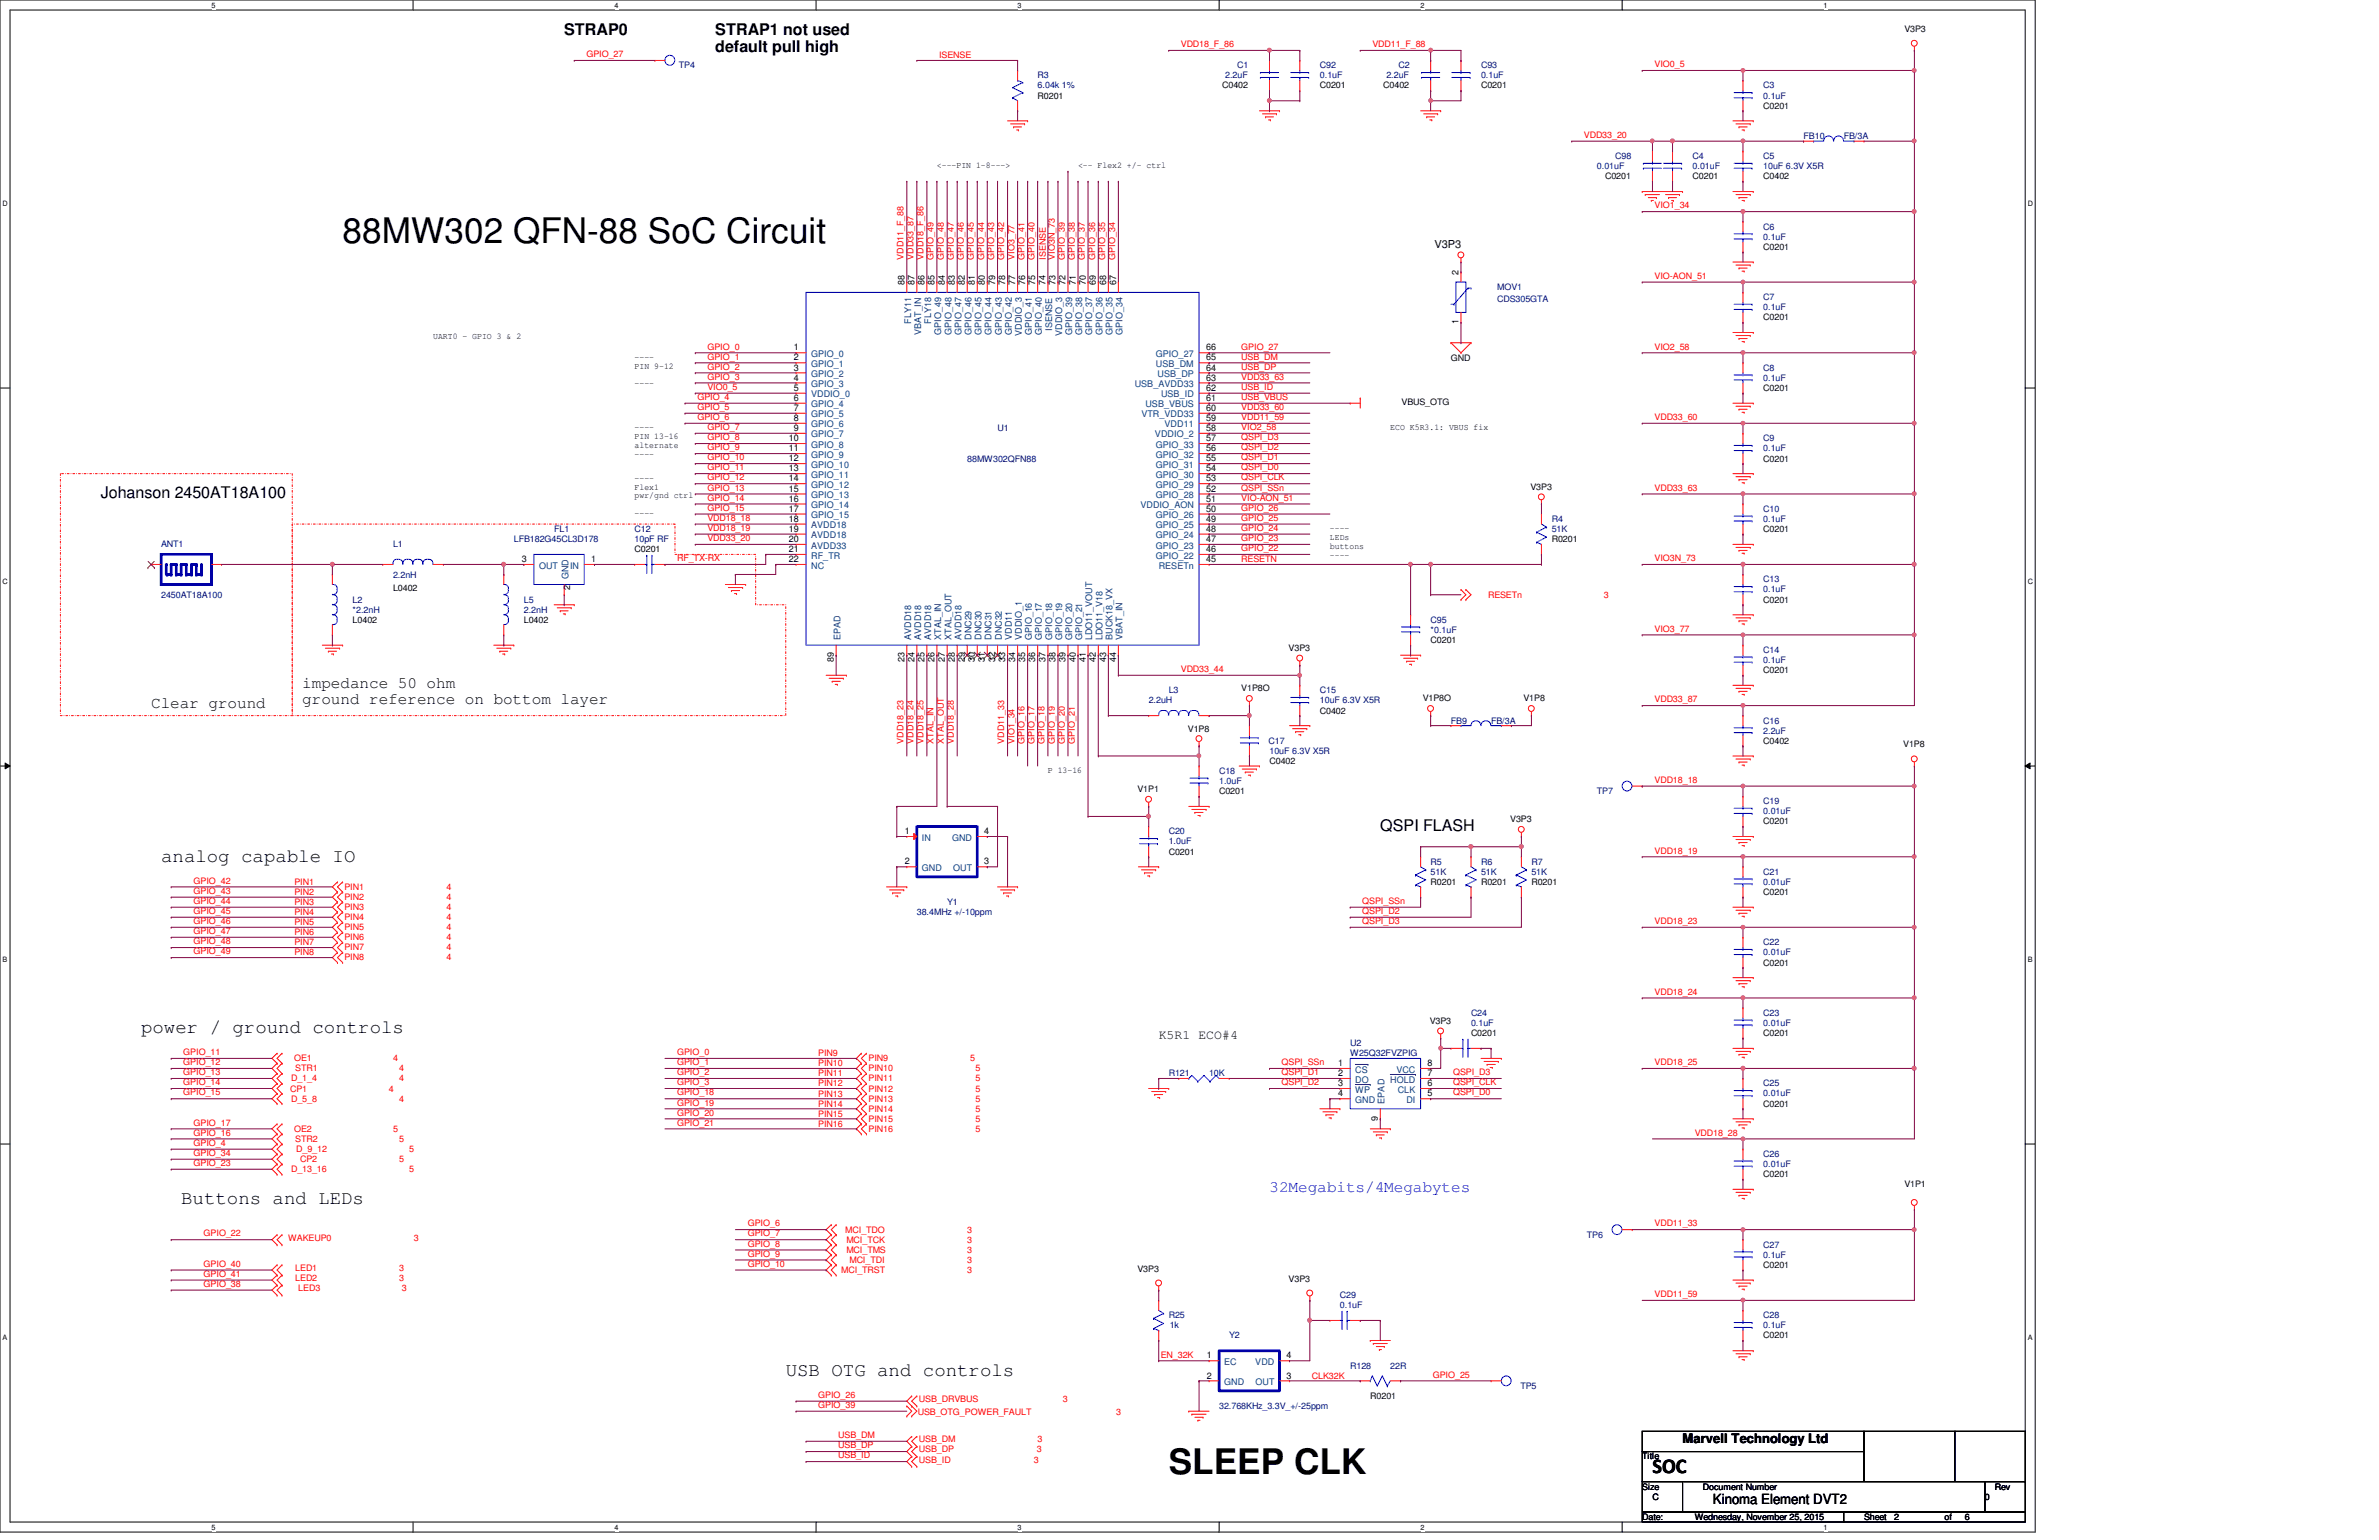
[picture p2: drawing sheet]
<svg xmlns="http://www.w3.org/2000/svg" width="432mm" height="279mm" viewBox="0 0 432 279" stroke-linecap="round" stroke-linejoin="round" font-family="sans-serif">
<defs><g id="words">
<g font-size="6.4">
<text x="62.2" y="44.2">88MW302 QFN-88 SoC Circuit</text>
<text x="212.1" y="267.4">SLEEP CLK</text>
</g>
<text font-size="3.8" x="299.9" y="267.3">SOC</text>
<g font-size="3.5">
<text x="29.3" y="156.4">analog capable IO</text>
<text x="25.6" y="187.5">power / ground controls</text>
<text x="32.9" y="218.5">Buttons and LEDs</text>
<text x="142.6" y="249.6">USB OTG and controls</text>
</g>
<g font-size="2.9">
<text x="102.4" y="6.3">STRAP0</text>
<text x="129.8" y="6.3">STRAP1 not used</text>
<text x="129.8" y="9.4">default pull high</text>
<text x="18.3" y="90.4">Johanson 2450AT18A100</text>
<text x="54.9" y="124.8">impedance 50 ohm</text>
<text x="27.4" y="128.5">Clear ground</text>
<text x="54.9" y="127.8">ground reference on bottom layer</text>
<text x="250.5" y="150.7">QSPI FLASH</text>
</g>
<text font-size="2.9" fill="#00f" x="230.4" y="216.3">32Megabits/4Megabytes</text>
<text font-size="2.5" x="310.9" y="272.9">Kinoma Element DVT2</text>
<g font-size="2.4">
<text x="210.3" y="188.4">K5R1 ECO#4</text>
<text x="305.4" y="261.9">Marvell Technology Ltd</text>
</g>
<text font-size="2" x="260.4" y="45">V3P3</text>
<g font-size="1.7">
<text x="164.2" y="51.8" transform="rotate(-90 164.2 51.8)">88</text>
<text x="166" y="51.8" transform="rotate(-90 166 51.8)">87</text>
<text x="167.8" y="51.8" transform="rotate(-90 167.8 51.8)">86</text>
<text x="169.6" y="51.8" transform="rotate(-90 169.6 51.8)">85</text>
<text x="171.5" y="51.8" transform="rotate(-90 171.5 51.8)">84</text>
<text x="173.3" y="51.8" transform="rotate(-90 173.3 51.8)">83</text>
<text x="175.1" y="51.8" transform="rotate(-90 175.1 51.8)">82</text>
<text x="177" y="51.8" transform="rotate(-90 177 51.8)">81</text>
<text x="178.8" y="51.8" transform="rotate(-90 178.8 51.8)">80</text>
<text x="180.6" y="51.8" transform="rotate(-90 180.6 51.8)">79</text>
<text x="182.5" y="51.8" transform="rotate(-90 182.5 51.8)">78</text>
<text x="184.3" y="51.8" transform="rotate(-90 184.3 51.8)">77</text>
<text x="186.1" y="51.8" transform="rotate(-90 186.1 51.8)">76</text>
<text x="187.9" y="51.8" transform="rotate(-90 187.9 51.8)">75</text>
<text x="189.8" y="51.8" transform="rotate(-90 189.8 51.8)">74</text>
<text x="191.6" y="51.8" transform="rotate(-90 191.6 51.8)">73</text>
<text x="193.4" y="51.8" transform="rotate(-90 193.4 51.8)">72</text>
<text x="195.2" y="51.8" transform="rotate(-90 195.2 51.8)">71</text>
<text x="197.1" y="51.8" transform="rotate(-90 197.1 51.8)">70</text>
<text x="198.9" y="51.8" transform="rotate(-90 198.9 51.8)">69</text>
<text x="200.7" y="51.8" transform="rotate(-90 200.7 51.8)">68</text>
<text x="202.6" y="51.8" transform="rotate(-90 202.6 51.8)">67</text>
<text x="264.8" y="49.9" transform="rotate(-90 264.8 49.9)">2</text>
<text x="264.8" y="58.8" transform="rotate(-90 264.8 58.8)">1</text>
<text x="144.1" y="63.6">1</text>
<text x="144.1" y="65.4">2</text>
<text x="218.9" y="65.4">65</text>
<text x="218.9" y="63.6">66</text>
<text x="144.1" y="67.2">3</text>
<text x="144.1" y="69">4</text>
<text x="144.1" y="70.9">5</text>
<text x="218.9" y="67.2">64</text>
<text x="218.9" y="69">63</text>
<text x="218.9" y="70.9">62</text>
<text x="144.1" y="72.7">6</text>
<text x="144.1" y="74.5">7</text>
<text x="144.1" y="76.4">8</text>
<text x="218.9" y="72.7">61</text>
<text x="218.9" y="74.5">60</text>
<text x="218.9" y="76.4">59</text>
<text x="143.2" y="80.1">10</text>
<text x="143.2" y="81.9">11</text>
<text x="143.2" y="83.7">12</text>
<text x="144.1" y="78.2">9</text>
<text x="218.9" y="78.2">58</text>
<text x="218.9" y="80.1">57</text>
<text x="218.9" y="81.9">56</text>
<text x="218.9" y="83.7">55</text>
<text x="143.2" y="85.5">13</text>
<text x="143.2" y="87.3">14</text>
<text x="143.2" y="89.2">15</text>
<text x="218.9" y="85.5">54</text>
<text x="218.9" y="87.3">53</text>
<text x="218.9" y="89.2">52</text>
<text x="143.2" y="91">16</text>
<text x="143.2" y="92.8">17</text>
<text x="143.2" y="94.7">18</text>
<text x="218.9" y="91">51</text>
<text x="218.9" y="92.8">50</text>
<text x="218.9" y="94.7">49</text>
<text x="94.7" y="102">3</text>
<text x="107.3" y="102">1</text>
<text x="143.2" y="96.5">19</text>
<text x="143.2" y="98.3">20</text>
<text x="143.2" y="100.2">21</text>
<text x="143.2" y="102">22</text>
<text x="218.9" y="96.5">48</text>
<text x="218.9" y="98.3">47</text>
<text x="218.9" y="100.2">46</text>
<text x="218.9" y="102">45</text>
<text x="151.3" y="120.1" transform="rotate(-90 151.3 120.1)">89</text>
<text x="164.2" y="120.1" transform="rotate(-90 164.2 120.1)">23</text>
<text x="166" y="120.1" transform="rotate(-90 166 120.1)">24</text>
<text x="167.8" y="120.1" transform="rotate(-90 167.8 120.1)">25</text>
<text x="169.6" y="120.1" transform="rotate(-90 169.6 120.1)">26</text>
<text x="171.5" y="120.1" transform="rotate(-90 171.5 120.1)">27</text>
<text x="173.3" y="120.1" transform="rotate(-90 173.3 120.1)">28</text>
<text x="175.1" y="120.1" transform="rotate(-90 175.1 120.1)">29</text>
<text x="177" y="120.1" transform="rotate(-90 177 120.1)">30</text>
<text x="178.8" y="120.1" transform="rotate(-90 178.8 120.1)">31</text>
<text x="180.6" y="120.1" transform="rotate(-90 180.6 120.1)">32</text>
<text x="182.5" y="120.1" transform="rotate(-90 182.5 120.1)">33</text>
<text x="184.3" y="120.1" transform="rotate(-90 184.3 120.1)">34</text>
<text x="186.1" y="120.1" transform="rotate(-90 186.1 120.1)">35</text>
<text x="187.9" y="120.1" transform="rotate(-90 187.9 120.1)">36</text>
<text x="189.8" y="120.1" transform="rotate(-90 189.8 120.1)">37</text>
<text x="191.6" y="120.1" transform="rotate(-90 191.6 120.1)">38</text>
<text x="193.4" y="120.1" transform="rotate(-90 193.4 120.1)">39</text>
<text x="195.2" y="120.1" transform="rotate(-90 195.2 120.1)">40</text>
<text x="197.1" y="120.1" transform="rotate(-90 197.1 120.1)">41</text>
<text x="198.9" y="120.1" transform="rotate(-90 198.9 120.1)">42</text>
<text x="200.7" y="120.1" transform="rotate(-90 200.7 120.1)">43</text>
<text x="202.6" y="120.1" transform="rotate(-90 202.6 120.1)">44</text>
<text x="164.2" y="151.3">1</text>
<text x="178.6" y="151.3">4</text>
<text x="164.2" y="156.8">2</text>
<text x="178.6" y="156.8">3</text>
<text x="242.9" y="193.4">1</text>
<text x="242.9" y="195.2">2</text>
<text x="242.9" y="197.1">3</text>
<text x="259.1" y="197.1">6</text>
<text x="259.1" y="195.2">7</text>
<text x="259.1" y="193.4">8</text>
<text x="242.9" y="198.9">4</text>
<text x="250.1" y="203.3" transform="rotate(-90 250.1 203.3)">9</text>
<text x="259.1" y="198.9">5</text>
<text x="219.1" y="246.5">1</text>
<text x="219.1" y="250.1">2</text>
<text x="233.5" y="250.1">3</text>
<text x="233.5" y="246.5">4</text>
</g>
<g font-size="1.7" fill="#004080">
<text x="165.4" y="58.8" transform="rotate(-90 165.4 58.8)">FLY11</text>
<text x="169" y="58.8" transform="rotate(-90 169 58.8)">FLY18</text>
<text x="147.2" y="64.8">GPIO_0</text>
<text x="167.2" y="60.8" transform="rotate(-90 167.2 60.8)">VBAT_IN</text>
<text x="170.8" y="60.7" transform="rotate(-90 170.8 60.7)">GPIO_49</text>
<text x="172.7" y="60.7" transform="rotate(-90 172.7 60.7)">GPIO_48</text>
<text x="174.5" y="60.7" transform="rotate(-90 174.5 60.7)">GPIO_47</text>
<text x="176.3" y="60.7" transform="rotate(-90 176.3 60.7)">GPIO_46</text>
<text x="178.1" y="60.7" transform="rotate(-90 178.1 60.7)">GPIO_45</text>
<text x="180" y="60.7" transform="rotate(-90 180 60.7)">GPIO_44</text>
<text x="181.8" y="60.7" transform="rotate(-90 181.8 60.7)">GPIO_43</text>
<text x="183.6" y="60.7" transform="rotate(-90 183.6 60.7)">GPIO_42</text>
<text x="185.5" y="61" transform="rotate(-90 185.5 61)">VDDIO_3</text>
<text x="187.3" y="60.7" transform="rotate(-90 187.3 60.7)">GPIO_41</text>
<text x="189.1" y="60.7" transform="rotate(-90 189.1 60.7)">GPIO_40</text>
<text x="191" y="60" transform="rotate(-90 191 60)">ISENSE</text>
<text x="192.8" y="61" transform="rotate(-90 192.8 61)">VDDIO_3</text>
<text x="194.6" y="60.7" transform="rotate(-90 194.6 60.7)">GPIO_39</text>
<text x="196.4" y="60.7" transform="rotate(-90 196.4 60.7)">GPIO_38</text>
<text x="198.2" y="60.7" transform="rotate(-90 198.2 60.7)">GPIO_37</text>
<text x="200.1" y="60.7" transform="rotate(-90 200.1 60.7)">GPIO_36</text>
<text x="201.9" y="60.7" transform="rotate(-90 201.9 60.7)">GPIO_35</text>
<text x="203.8" y="60.7" transform="rotate(-90 203.8 60.7)">GPIO_34</text>
<text x="209.8" y="64.8">GPIO_27</text>
<text x="147.2" y="66.6">GPIO_1</text>
<text x="147.2" y="68.4">GPIO_2</text>
<text x="147.2" y="70.2">GPIO_3</text>
<text x="206" y="70.2">USB_AVDD33</text>
<text x="209.8" y="66.6">USB_DM</text>
<text x="210.1" y="68.4">USB_DP</text>
<text x="147.2" y="72.1">VDDIO_0</text>
<text x="147.2" y="73.9">GPIO_4</text>
<text x="147.2" y="75.7">GPIO_5</text>
<text x="147.2" y="77.6">GPIO_6</text>
<text x="207.2" y="75.7">VTR_VDD33</text>
<text x="207.9" y="73.9">USB_VBUS</text>
<text x="210.7" y="72.1">USB_ID</text>
<text x="211.4" y="77.6">VDD11</text>
<text x="147.2" y="79.4">GPIO_7</text>
<text x="147.2" y="81.2">GPIO_8</text>
<text x="147.2" y="83.1">GPIO_9</text>
<text x="209.6" y="79.4">VDDIO_2</text>
<text x="209.8" y="81.2">GPIO_33</text>
<text x="209.8" y="83.1">GPIO_32</text>
<text x="147.2" y="84.9">GPIO_10</text>
<text x="147.2" y="86.7">GPIO_11</text>
<text x="147.2" y="88.5">GPIO_12</text>
<text x="209.8" y="84.9">GPIO_31</text>
<text x="209.8" y="86.7">GPIO_30</text>
<text x="209.8" y="88.5">GPIO_29</text>
<text x="147.2" y="90.4">GPIO_13</text>
<text x="147.2" y="92.2">GPIO_14</text>
<text x="147.2" y="94">GPIO_15</text>
<text x="147.2" y="95.8">AVDD18</text>
<text x="207" y="92.2">VDDIO_AON</text>
<text x="209.8" y="90.4">GPIO_28</text>
<text x="209.8" y="94">GPIO_26</text>
<text x="209.8" y="95.8">GPIO_25</text>
<text x="147.2" y="97.7">AVDD18</text>
<text x="147.2" y="99.5">AVDD33</text>
<text x="147.2" y="101.3">RF_TR</text>
<text x="209.8" y="97.7">GPIO_24</text>
<text x="209.8" y="99.5">GPIO_23</text>
<text x="209.8" y="101.3">GPIO_22</text>
<text x="97.8" y="103.2">OUT</text>
<text x="103.2" y="105.1" transform="rotate(-90 103.2 105.1)">GND</text>
<text x="103.5" y="103.2">IN</text>
<text x="147.2" y="103.2">NC</text>
<text x="210.3" y="103.2">RESETn</text>
<text x="152.5" y="116.1" transform="rotate(-90 152.5 116.1)">EPAD</text>
<text x="165.4" y="116.1" transform="rotate(-90 165.4 116.1)">AVDD18</text>
<text x="167.2" y="116.1" transform="rotate(-90 167.2 116.1)">AVDD18</text>
<text x="169" y="116.1" transform="rotate(-90 169 116.1)">AVDD18</text>
<text x="170.8" y="116.1" transform="rotate(-90 170.8 116.1)">XTAL_IN</text>
<text x="172.7" y="116.1" transform="rotate(-90 172.7 116.1)">XTAL_OUT</text>
<text x="174.5" y="116.1" transform="rotate(-90 174.5 116.1)">AVDD18</text>
<text x="176.3" y="116.1" transform="rotate(-90 176.3 116.1)">DNC29</text>
<text x="178.1" y="116.1" transform="rotate(-90 178.1 116.1)">DNC30</text>
<text x="180" y="116.1" transform="rotate(-90 180 116.1)">DNC31</text>
<text x="181.8" y="116.1" transform="rotate(-90 181.8 116.1)">DNC32</text>
<text x="183.6" y="116.1" transform="rotate(-90 183.6 116.1)">VDD11</text>
<text x="185.5" y="116.1" transform="rotate(-90 185.5 116.1)">VDDIO_1</text>
<text x="187.3" y="116.1" transform="rotate(-90 187.3 116.1)">GPIO_16</text>
<text x="189.1" y="116.1" transform="rotate(-90 189.1 116.1)">GPIO_17</text>
<text x="191" y="116.1" transform="rotate(-90 191 116.1)">GPIO_18</text>
<text x="192.8" y="116.1" transform="rotate(-90 192.8 116.1)">GPIO_19</text>
<text x="194.6" y="116.1" transform="rotate(-90 194.6 116.1)">GPIO_20</text>
<text x="196.4" y="116.1" transform="rotate(-90 196.4 116.1)">GPIO_21</text>
<text x="198.2" y="116.1" transform="rotate(-90 198.2 116.1)">LDO11_VOUT</text>
<text x="200.1" y="116.1" transform="rotate(-90 200.1 116.1)">LDO11_V18</text>
<text x="201.9" y="116.1" transform="rotate(-90 201.9 116.1)">BUCK18_VX</text>
<text x="203.8" y="116.1" transform="rotate(-90 203.8 116.1)">VBAT_IN</text>
<text x="167.3" y="152.5">IN</text>
<text x="172.8" y="152.5">GND</text>
<text x="167.3" y="158">GND</text>
<text x="173" y="158">OUT</text>
<text x="246" y="194.6">CS</text>
<text x="246" y="196.4">DO</text>
<text x="252.3" y="196.4">HOLD</text>
<text x="253.4" y="194.6">VCC</text>
<text x="246" y="198.2">WP</text>
<text x="246" y="200.1">GND</text>
<text x="251.3" y="200.2" transform="rotate(-90 251.3 200.2)">EPAD</text>
<text x="253.7" y="198.2">CLK</text>
<text x="255.3" y="200.1">DI</text>
<text x="222.2" y="247.6">EC</text>
<text x="222.2" y="251.3">GND</text>
<text x="227.8" y="247.6">VDD</text>
<text x="227.9" y="251.3">OUT</text>
</g>
<g font-size="1.6">
<text x="345.7" y="5.8">V3P3</text>
<text x="188.3" y="17.9">R0201</text>
<text x="221.8" y="16">C0402</text>
<text x="239.6" y="16">C0201</text>
<text x="251.1" y="16">C0402</text>
<text x="268.8" y="16">C0201</text>
<text x="320" y="19.7">C0201</text>
<text x="170.1" y="30.5">&lt;---PIN 1-8---&gt;</text>
<text x="195.7" y="30.5">&lt;-- Flex2 +/- ctrl</text>
<text x="291.3" y="32.5">C0201</text>
<text x="307.2" y="32.5">C0201</text>
<text x="320" y="32.5">C0402</text>
<text x="320" y="45.3">C0201</text>
<text x="320" y="58.1">C0201</text>
<text x="78.6" y="61.6">UART0 - GPIO 3 &amp; 2</text>
<text x="115.2" y="65.3">----</text>
<text x="263.4" y="65.4">GND</text>
<text x="115.2" y="66.9">PIN 9-12</text>
<text x="115.2" y="70.1">----</text>
<text x="320" y="70.9">C0201</text>
<text x="254.4" y="73.5">VBUS_OTG</text>
<text x="115.2" y="78.1">----</text>
<text x="115.2" y="79.7">PIN 13-16</text>
<text x="115.2" y="81.3">alternate</text>
<text x="115.2" y="82.9">----</text>
<text x="252.3" y="78.1">ECO K5R3.1: VBUS fix</text>
<text x="320" y="83.7">C0201</text>
<text x="115.2" y="87.2">----</text>
<text x="115.2" y="88.8">Flex1</text>
<text x="277.8" y="88.9">V3P3</text>
<text x="115.2" y="90.4">pwr/gnd ctrl</text>
<text x="115.2" y="93.6">----</text>
<text x="115.2" y="100.2">C0201</text>
<text x="241.4" y="96.4">----</text>
<text x="241.4" y="98">LEDs</text>
<text x="241.4" y="99.6">buttons</text>
<text x="241.4" y="101.2">----</text>
<text x="281.6" y="98.3">R0201</text>
<text x="320" y="96.5">C0201</text>
<text x="71.3" y="107.3">L0402</text>
<text x="103.5" y="107" transform="rotate(-90 103.5 107)">2</text>
<text x="64" y="113">L0402</text>
<text x="95.1" y="113">L0402</text>
<text x="320" y="109.3">C0201</text>
<text x="233.9" y="118.1">V3P3</text>
<text x="259.7" y="116.6">C0201</text>
<text x="225.3" y="125.4">V1P8O</text>
<text x="320" y="122.1">C0201</text>
<text x="239.6" y="129.5">C0402</text>
<text x="258.2" y="127.3">V1P8O</text>
<text x="276.5" y="127.3">V1P8</text>
<text x="215.6" y="132.8">V1P8</text>
<text x="320" y="134.9">C0402</text>
<text x="345.4" y="135.5">V1P8</text>
<text x="190.2" y="140.3">P 13-16</text>
<text x="206.5" y="143.7">V1P1</text>
<text x="230.4" y="138.6">C0402</text>
<text x="221.3" y="144.1">C0201</text>
<text x="274.1" y="149.2">V3P3</text>
<text x="320" y="149.6">C0201</text>
<text x="212.1" y="155.1">C0201</text>
<text x="259.7" y="160.5">R0201</text>
<text x="268.8" y="160.5">R0201</text>
<text x="278" y="160.5">R0201</text>
<text x="320" y="162.3">C0201</text>
<text x="320" y="175.2">C0201</text>
<text x="259.5" y="185.8">V3P3</text>
<text x="267" y="188">C0201</text>
<text x="320" y="188">C0201</text>
<text x="320" y="200.8">C0201</text>
<text x="320" y="213.6">C0201</text>
<text x="345.7" y="215.4">V1P1</text>
<text x="206.5" y="230.8">V3P3</text>
<text x="233.9" y="232.6">V3P3</text>
<text x="320" y="230">C0201</text>
<text x="320" y="242.8">C0201</text>
<text x="248.7" y="253.8">R0201</text>
<text x="298.1" y="264.8">Title</text>
<text x="298.1" y="275.8">Date:</text>
<text x="298.1" y="270.3">Size</text>
<text x="299.9" y="272.1">C</text>
<text x="307.6" y="275.8">Wednesday, November 25, 2015</text>
<text x="309.1" y="270.3">Document Number</text>
<text x="338.3" y="275.8">Sheet</text>
<text x="343.8" y="275.8">2</text>
<text x="352.9" y="275.8">of</text>
<text x="356.6" y="275.8">6</text>
<text x="360.3" y="272.1">0</text>
<text x="362.1" y="270.3">Rev</text>
</g>
<g font-size="1.6" fill="#f00">
<text x="106.4" y="10.4">GPIO_27</text>
<text x="170.4" y="10.6">ISENSE</text>
<text x="214.3" y="8.6">VDD18_F_86</text>
<text x="249.1" y="8.6">VDD11_F_88</text>
<text x="300.3" y="12.2">VIO0_5</text>
<text x="287.5" y="25">VDD33_20</text>
<text x="300.3" y="37.8">VIO1_34</text>
<text x="164" y="47.2" transform="rotate(-90 164 47.2)">VDD11_F_88</text>
<text x="165.8" y="47.2" transform="rotate(-90 165.8 47.2)">VDD33_87</text>
<text x="167.6" y="47.2" transform="rotate(-90 167.6 47.2)">VDD18_F_86</text>
<text x="169.5" y="47.2" transform="rotate(-90 169.5 47.2)">GPIO_49</text>
<text x="171.3" y="47.2" transform="rotate(-90 171.3 47.2)">GPIO_48</text>
<text x="173.1" y="47.2" transform="rotate(-90 173.1 47.2)">GPIO_47</text>
<text x="175" y="47.2" transform="rotate(-90 175 47.2)">GPIO_46</text>
<text x="176.8" y="47.2" transform="rotate(-90 176.8 47.2)">GPIO_45</text>
<text x="178.6" y="47.2" transform="rotate(-90 178.6 47.2)">GPIO_44</text>
<text x="180.5" y="47.2" transform="rotate(-90 180.5 47.2)">GPIO_43</text>
<text x="182.3" y="47.2" transform="rotate(-90 182.3 47.2)">GPIO_42</text>
<text x="184.1" y="47.2" transform="rotate(-90 184.1 47.2)">VIO3_77</text>
<text x="185.9" y="47.2" transform="rotate(-90 185.9 47.2)">GPIO_41</text>
<text x="187.7" y="47.2" transform="rotate(-90 187.7 47.2)">GPIO_40</text>
<text x="189.8" y="47.2" transform="rotate(-90 189.8 47.2)">ISENSE</text>
<text x="191.4" y="47.2" transform="rotate(-90 191.4 47.2)">VIO3N_73</text>
<text x="193.3" y="47.2" transform="rotate(-90 193.3 47.2)">GPIO_39</text>
<text x="195.1" y="47.2" transform="rotate(-90 195.1 47.2)">GPIO_38</text>
<text x="196.9" y="47.2" transform="rotate(-90 196.9 47.2)">GPIO_37</text>
<text x="198.8" y="47.2" transform="rotate(-90 198.8 47.2)">GPIO_36</text>
<text x="200.6" y="47.2" transform="rotate(-90 200.6 47.2)">GPIO_35</text>
<text x="202.4" y="47.2" transform="rotate(-90 202.4 47.2)">GPIO_34</text>
<text x="300.3" y="50.6">VIO-AON_51</text>
<text x="128.4" y="63.4">GPIO_0</text>
<text x="128.4" y="65.2">GPIO_1</text>
<text x="225.3" y="65.2">USB_DM</text>
<text x="225.3" y="63.4">GPIO_27</text>
<text x="300.3" y="63.4">VIO2_58</text>
<text x="128.4" y="70.7">VIO0_5</text>
<text x="128.4" y="67.1">GPIO_2</text>
<text x="128.4" y="68.9">GPIO_3</text>
<text x="225.3" y="67.1">USB_DP</text>
<text x="225.3" y="68.9">VDD33_63</text>
<text x="225.3" y="70.7">USB_ID</text>
<text x="126.6" y="72.6">GPIO_4</text>
<text x="126.6" y="76.2">GPIO_6</text>
<text x="126.6" y="74.4">GPIO_5</text>
<text x="225.3" y="76.2">VDD11_59</text>
<text x="225.3" y="74.4">VDD33_60</text>
<text x="225.3" y="72.6">USB_VBUS</text>
<text x="300.3" y="76.2">VDD33_60</text>
<text x="128.4" y="78">GPIO_7</text>
<text x="128.4" y="79.9">GPIO_8</text>
<text x="128.4" y="83.5">GPIO_10</text>
<text x="128.4" y="81.7">GPIO_9</text>
<text x="225.3" y="78">VIO2_58</text>
<text x="225.3" y="79.9">QSPI_D3</text>
<text x="225.3" y="81.7">QSPI_D2</text>
<text x="225.3" y="83.5">QSPI_D1</text>
<text x="128.4" y="85.3">GPIO_11</text>
<text x="128.4" y="87.2">GPIO_12</text>
<text x="128.4" y="89">GPIO_13</text>
<text x="225.3" y="89">QSPI_SSn</text>
<text x="225.3" y="85.3">QSPI_D0</text>
<text x="225.3" y="87.2">QSPI_CLK</text>
<text x="300.3" y="89">VDD33_63</text>
<text x="128.4" y="94.5">VDD18_18</text>
<text x="128.4" y="92.7">GPIO_15</text>
<text x="128.4" y="90.8">GPIO_14</text>
<text x="225.3" y="90.8">VIO-AON_51</text>
<text x="225.3" y="92.7">GPIO_26</text>
<text x="225.3" y="94.5">GPIO_25</text>
<text x="122.9" y="101.8">RF_TX-RX</text>
<text x="128.4" y="98.2">VDD33_20</text>
<text x="128.4" y="96.3">VDD18_19</text>
<text x="225.3" y="100">GPIO_22</text>
<text x="225.3" y="98.2">GPIO_23</text>
<text x="225.3" y="96.3">GPIO_24</text>
<text x="300.3" y="101.8">VIO3N_73</text>
<text x="225.3" y="102">RESETN</text>
<text x="270.1" y="108.6">RESETn</text>
<text x="291.1" y="108.6">3</text>
<text x="300.3" y="114.6">VIO3_77</text>
<text x="214.3" y="121.9">VDD33_44</text>
<text x="300.3" y="127.4">VDD33_87</text>
<text x="164" y="135" transform="rotate(-90 164 135)">VDD18_23</text>
<text x="165.8" y="135" transform="rotate(-90 165.8 135)">VDD18_24</text>
<text x="167.6" y="135" transform="rotate(-90 167.6 135)">VDD18_25</text>
<text x="169.5" y="135" transform="rotate(-90 169.5 135)">XTAL_IN</text>
<text x="171.3" y="135" transform="rotate(-90 171.3 135)">XTAL_OUT</text>
<text x="173.1" y="135" transform="rotate(-90 173.1 135)">VDD18_28</text>
<text x="182.3" y="135" transform="rotate(-90 182.3 135)">VDD11_33</text>
<text x="184.1" y="135" transform="rotate(-90 184.1 135)">VIO1_34</text>
<text x="185.9" y="135" transform="rotate(-90 185.9 135)">GPIO_16</text>
<text x="187.7" y="135" transform="rotate(-90 187.7 135)">GPIO_17</text>
<text x="189.6" y="135" transform="rotate(-90 189.6 135)">GPIO_18</text>
<text x="191.4" y="135" transform="rotate(-90 191.4 135)">GPIO_19</text>
<text x="193.3" y="135" transform="rotate(-90 193.3 135)">GPIO_20</text>
<text x="195.1" y="135" transform="rotate(-90 195.1 135)">GPIO_21</text>
<text x="300.3" y="142">VDD18_18</text>
<text x="300.3" y="154.9">VDD18_19</text>
<text x="35.1" y="160.3">GPIO_42</text>
<text x="53.4" y="160.5">PIN1</text>
<text x="62.5" y="161.5">PIN1</text>
<text x="81" y="161.5">4</text>
<text x="35.1" y="162.2">GPIO_43</text>
<text x="35.1" y="165.8">GPIO_45</text>
<text x="35.1" y="164">GPIO_44</text>
<text x="35.1" y="167.6">GPIO_46</text>
<text x="53.4" y="162.4">PIN2</text>
<text x="53.4" y="166">PIN4</text>
<text x="53.4" y="164.2">PIN3</text>
<text x="53.4" y="167.9">PIN5</text>
<text x="62.5" y="163.3">PIN2</text>
<text x="62.5" y="165.1">PIN3</text>
<text x="62.5" y="166.9">PIN4</text>
<text x="81" y="163.3">4</text>
<text x="81" y="165.1">4</text>
<text x="81" y="166.9">4</text>
<text x="247.3" y="164">QSPI_SSn</text>
<text x="247.3" y="165.8">QSPI_D2</text>
<text x="247.3" y="167.6">QSPI_D3</text>
<text x="300.3" y="167.6">VDD18_23</text>
<text x="35.1" y="171.3">GPIO_48</text>
<text x="35.1" y="169.5">GPIO_47</text>
<text x="35.1" y="173.1">GPIO_49</text>
<text x="53.4" y="171.5">PIN7</text>
<text x="53.4" y="169.7">PIN6</text>
<text x="53.4" y="173.4">PIN8</text>
<text x="62.5" y="168.8">PIN5</text>
<text x="62.5" y="170.6">PIN6</text>
<text x="62.5" y="172.4">PIN7</text>
<text x="81" y="168.8">4</text>
<text x="81" y="170.6">4</text>
<text x="81" y="172.4">4</text>
<text x="62.5" y="174.2">PIN8</text>
<text x="81" y="174.2">4</text>
<text x="300.3" y="180.5">VDD18_24</text>
<text x="33.3" y="191.4">GPIO_11</text>
<text x="122.9" y="191.4">GPIO_0</text>
<text x="148.5" y="191.6">PIN9</text>
<text x="33.3" y="193.3">GPIO_12</text>
<text x="33.3" y="196.9">GPIO_14</text>
<text x="33.3" y="195.1">GPIO_13</text>
<text x="52.8" y="196.2">D_1_4</text>
<text x="53.4" y="192.5">OE1</text>
<text x="53.6" y="194.4">STR1</text>
<text x="71.3" y="192.5">4</text>
<text x="72.4" y="196.2">4</text>
<text x="72.4" y="194.4">4</text>
<text x="122.9" y="193.3">GPIO_1</text>
<text x="122.9" y="196.9">GPIO_3</text>
<text x="122.9" y="195.1">GPIO_2</text>
<text x="148.5" y="193.5">PIN10</text>
<text x="148.5" y="197.1">PIN12</text>
<text x="148.5" y="195.3">PIN11</text>
<text x="157.6" y="192.5">PIN9</text>
<text x="157.6" y="194.4">PIN10</text>
<text x="157.6" y="196.2">PIN11</text>
<text x="176.1" y="192.5">5</text>
<text x="177" y="194.4">5</text>
<text x="177" y="196.2">5</text>
<text x="232.6" y="193.3">QSPI_SSn</text>
<text x="232.6" y="195.1">QSPI_D1</text>
<text x="232.6" y="196.9">QSPI_D2</text>
<text x="263.7" y="195.1">QSPI_D3</text>
<text x="263.7" y="196.9">QSPI_CLK</text>
<text x="300.3" y="193.3">VDD18_25</text>
<text x="33.3" y="198.8">GPIO_15</text>
<text x="52.7" y="198">CP1</text>
<text x="52.8" y="199.9">D_5_8</text>
<text x="70.6" y="198">4</text>
<text x="72.4" y="199.9">4</text>
<text x="122.9" y="202.4">GPIO_20</text>
<text x="122.9" y="198.8">GPIO_18</text>
<text x="122.9" y="200.6">GPIO_19</text>
<text x="148.5" y="202.6">PIN15</text>
<text x="148.5" y="199">PIN13</text>
<text x="148.5" y="200.8">PIN14</text>
<text x="157.6" y="198">PIN12</text>
<text x="157.6" y="199.9">PIN13</text>
<text x="157.6" y="201.7">PIN14</text>
<text x="157.6" y="203.5">PIN15</text>
<text x="177" y="198">5</text>
<text x="177" y="199.9">5</text>
<text x="177" y="201.7">5</text>
<text x="177" y="203.5">5</text>
<text x="263.7" y="198.8">QSPI_D0</text>
<text x="35.1" y="209.7">GPIO_34</text>
<text x="35.1" y="207.9">GPIO_4</text>
<text x="35.1" y="206">GPIO_16</text>
<text x="35.1" y="204.2">GPIO_17</text>
<text x="53.4" y="205.4">OE2</text>
<text x="53.6" y="207.2">STR2</text>
<text x="53.8" y="209">D_9_12</text>
<text x="71.3" y="205.4">5</text>
<text x="72.4" y="207.2">5</text>
<text x="74.3" y="209">5</text>
<text x="122.9" y="204.2">GPIO_21</text>
<text x="148.5" y="204.4">PIN16</text>
<text x="157.6" y="205.4">PIN16</text>
<text x="177" y="205.4">5</text>
<text x="307.6" y="206">VDD18_28</text>
<text x="35.1" y="211.5">GPIO_23</text>
<text x="52.8" y="212.6">D_13_16</text>
<text x="54.5" y="210.8">CP2</text>
<text x="72.4" y="210.8">5</text>
<text x="74.3" y="212.6">5</text>
<text x="37" y="224.3">GPIO_22</text>
<text x="52.3" y="225.1">WAKEUP0</text>
<text x="75.1" y="225.1">3</text>
<text x="135.7" y="226.2">GPIO_8</text>
<text x="135.7" y="224.3">GPIO_7</text>
<text x="135.7" y="222.5">GPIO_6</text>
<text x="153.4" y="223.6">MCI_TDO</text>
<text x="153.6" y="227.3">MCI_TMS</text>
<text x="153.6" y="225.5">MCI_TCK</text>
<text x="175.6" y="223.6">3</text>
<text x="175.6" y="227.3">3</text>
<text x="175.6" y="225.5">3</text>
<text x="300.3" y="222.5">VDD11_33</text>
<text x="37" y="231.6">GPIO_41</text>
<text x="37" y="229.8">GPIO_40</text>
<text x="37" y="233.5">GPIO_38</text>
<text x="53.6" y="232.4">LED2</text>
<text x="53.6" y="230.6">LED1</text>
<text x="72.4" y="232.4">3</text>
<text x="72.4" y="230.6">3</text>
<text x="135.7" y="228">GPIO_9</text>
<text x="135.7" y="229.8">GPIO_10</text>
<text x="152.7" y="230.9">MCI_TRST</text>
<text x="154.2" y="229.1">MCI_TDI</text>
<text x="175.6" y="230.9">3</text>
<text x="175.6" y="229.1">3</text>
<text x="54.1" y="234.2">LED3</text>
<text x="72.9" y="234.2">3</text>
<text x="300.3" y="235.3">VDD11_59</text>
<text x="210.7" y="246.3">EN_32K</text>
<text x="238.1" y="250.1">CLK32K</text>
<text x="260.1" y="249.9">GPIO_25</text>
<text x="148.5" y="253.6">GPIO_26</text>
<text x="148.5" y="255.4">GPIO_39</text>
<text x="166.6" y="256.8">USB_OTG_POWER_FAULT</text>
<text x="166.8" y="254.3">USB_DRVBUS</text>
<text x="192.9" y="254.3">3</text>
<text x="202.6" y="256.8">3</text>
<text x="152.1" y="262.8">USB_DP</text>
<text x="152.1" y="260.9">USB_DM</text>
<text x="166.8" y="263.5">USB_DP</text>
<text x="166.8" y="261.7">USB_DM</text>
<text x="188.2" y="263.5">3</text>
<text x="188.3" y="261.7">3</text>
<text x="152.1" y="264.6">USB_ID</text>
<text x="166.8" y="265.3">USB_ID</text>
<text x="187.6" y="265.3">3</text>
</g>
<g font-size="1.6" fill="#000080">
<text x="123.2" y="12.4">TP4</text>
<text x="188.3" y="14.2">R3</text>
<text x="188.3" y="16">6.04k 1%</text>
<text x="222.4" y="14.2">2.2uF</text>
<text x="224.6" y="12.4">C1</text>
<text x="239.6" y="12.4">C92</text>
<text x="239.6" y="14.2">0.1uF</text>
<text x="251.6" y="14.2">2.2uF</text>
<text x="253.8" y="12.4">C2</text>
<text x="268.8" y="12.4">C93</text>
<text x="268.8" y="14.2">0.1uF</text>
<text x="320" y="16">C3</text>
<text x="320" y="17.9">0.1uF</text>
<text x="293.2" y="28.9">C98</text>
<text x="307.2" y="28.9">C4</text>
<text x="320" y="28.9">C5</text>
<text x="327.4" y="25.2">FB10</text>
<text x="334.6" y="25.2">FB/3A</text>
<text x="289.9" y="30.7">0.01uF</text>
<text x="307.2" y="30.7">0.01uF</text>
<text x="320" y="30.7">10uF 6.3V X5R</text>
<text x="320" y="41.7">C6</text>
<text x="320" y="43.5">0.1uF</text>
<text x="271.7" y="52.6">MOV1</text>
<text x="271.7" y="54.8">CDS305GTA</text>
<text x="320" y="54.5">C7</text>
<text x="320" y="56.3">0.1uF</text>
<text x="320" y="67.3">C8</text>
<text x="320" y="69.1">0.1uF</text>
<text x="175.6" y="83.7">88MW302QFN88</text>
<text x="181.1" y="78.2">U1</text>
<text x="320" y="80.1">C9</text>
<text x="320" y="81.9">0.1uF</text>
<text x="281.6" y="94.7">R4</text>
<text x="320" y="92.9">C10</text>
<text x="320" y="94.7">0.1uF</text>
<text x="29.3" y="99.3">ANT1</text>
<text x="71.3" y="99.3">L1</text>
<text x="93.3" y="98.3">LFB182G45CL3D178</text>
<text x="100.6" y="96.5">FL1</text>
<text x="115.2" y="96.5">C12</text>
<text x="115.2" y="98.3">10pF RF</text>
<text x="281.6" y="96.5">51K</text>
<text x="71.3" y="104.9">2.2nH</text>
<text x="320" y="105.7">C13</text>
<text x="320" y="107.5">0.1uF</text>
<text x="29.3" y="108.6">2450AT18A100</text>
<text x="64" y="109.3">L2</text>
<text x="64" y="111.2">*2.2nH</text>
<text x="95.1" y="109.3">L5</text>
<text x="95.1" y="111.2">2.2nH</text>
<text x="259.7" y="113">C95</text>
<text x="259.7" y="114.8">*0.1uF</text>
<text x="320" y="118.5">C14</text>
<text x="212.1" y="125.8">L3</text>
<text x="239.6" y="125.8">C15</text>
<text x="320" y="120.3">0.1uF</text>
<text x="208.5" y="127.6">2.2uH</text>
<text x="239.6" y="127.6">10uF 6.3V X5R</text>
<text x="263.4" y="131.3">FB9</text>
<text x="270.6" y="131.3">FB/3A</text>
<text x="320" y="131.3">C16</text>
<text x="230.3" y="134.9">C17</text>
<text x="230.4" y="136.8">10uF 6.3V X5R</text>
<text x="320" y="133.1">2.2uF</text>
<text x="221.3" y="140.4">C18</text>
<text x="221.3" y="142.2">1.0uF</text>
<text x="289.9" y="144.1">TP7</text>
<text x="320" y="145.9">C19</text>
<text x="320" y="147.7">0.01uF</text>
<text x="212.1" y="151.4">C20</text>
<text x="212.1" y="153.2">1.0uF</text>
<text x="259.7" y="156.9">R5</text>
<text x="259.7" y="158.7">51K</text>
<text x="268.8" y="156.9">R6</text>
<text x="268.8" y="158.7">51K</text>
<text x="278" y="156.9">R7</text>
<text x="278" y="158.7">51K</text>
<text x="320" y="158.7">C21</text>
<text x="320" y="160.5">0.01uF</text>
<text x="166.4" y="166">38.4MHz +/-10ppm</text>
<text x="171.9" y="164.2">Y1</text>
<text x="320" y="171.5">C22</text>
<text x="320" y="173.4">0.01uF</text>
<text x="267" y="184.3">C24</text>
<text x="320" y="184.3">C23</text>
<text x="245.1" y="189.8">U2</text>
<text x="245.1" y="191.6">W25Q32FVZPIG</text>
<text x="267" y="186.1">0.1uF</text>
<text x="320" y="186.1">0.01uF</text>
<text x="212.1" y="195.3">R121</text>
<text x="219.5" y="195.3">10K</text>
<text x="320" y="197.1">C25</text>
<text x="320" y="198.9">0.01uF</text>
<text x="320" y="209.9">C26</text>
<text x="320" y="211.8">0.01uF</text>
<text x="288" y="224.5">TP6</text>
<text x="320" y="226.4">C27</text>
<text x="320" y="228.2">0.1uF</text>
<text x="212.1" y="239.2">R25</text>
<text x="243.2" y="235.5">C29</text>
<text x="243.2" y="237.4">0.1uF</text>
<text x="320" y="239.2">C28</text>
<text x="212.3" y="241">1k</text>
<text x="223.1" y="242.8">Y2</text>
<text x="320" y="241">0.1uF</text>
<text x="245.1" y="248.3">R128</text>
<text x="252.3" y="248.3">22R</text>
<text x="276" y="252">TP5</text>
<text x="221.3" y="255.7">32.768KHz_3.3V_+/-25ppm</text>
</g>
<g font-size="1.3">
<text x="38.4" y="1.4">5</text>
<text x="111.5" y="1.4">4</text>
<text x="184.7" y="1.4">3</text>
<text x="257.9" y="1.4">2</text>
<text x="331" y="1.4">1</text>
<text x=".5" y="37.3">D</text>
<text x="368" y="37.3">D</text>
<text x=".5" y="105.9">C</text>
<text x="368" y="105.9">C</text>
<text x=".5" y="174.5">B</text>
<text x="368" y="174.5">B</text>
<text x=".5" y="243">A</text>
<text x="368" y="243">A</text>
<text x="38.4" y="277.5">5</text>
<text x="111.5" y="277.5">4</text>
<text x="184.7" y="277.5">3</text>
<text x="257.9" y="277.5">2</text>
<text x="331" y="277.5">1</text>
</g>
</g></defs>
<path d="M0 0h369.4v278h-369.4zM1.8 1.8h365.8v274.3h-365.8z" fill="none" stroke="#000" stroke-width=".18"/>
<g fill="#fff">
<path d="M38.4 .2h.7v1.5h-.7z"/>
<path d="M38.4 276.4h.7v1.4h-.7z"/>
</g>
<path d="M75 0v1.8M75 276.1v1.9" fill="none" stroke="#000" stroke-width=".18"/>
<g fill="#fff">
<path d="M111.5 .2h.8v1.5h-.8z"/>
<path d="M111.5 276.4h.8v1.4h-.8z"/>
</g>
<path d="M148.1 0v1.8M148.1 276.1v1.9" fill="none" stroke="#000" stroke-width=".18"/>
<g fill="#fff">
<path d="M184.7 .2h.7v1.5h-.7z"/>
<path d="M184.7 276.4h.7v1.4h-.7z"/>
</g>
<path d="M221.3 0v1.8M221.3 276.1v1.9" fill="none" stroke="#000" stroke-width=".18"/>
<g fill="#fff">
<path d="M257.9 .2h.7v1.5h-.7z"/>
<path d="M257.9 276.4h.7v1.4h-.7z"/>
</g>
<path d="M294.4 0v1.8M294.4 276.1v1.9" fill="none" stroke="#000" stroke-width=".18"/>
<g fill="#fff">
<path d="M331 .2h.7v1.5h-.7z"/>
<path d="M331 276.4h.7v1.4h-.7z"/>
<path d="M.5 36.1h.9v1.5h-.9z"/>
<path d="M368 36.1h1v1.5h-1z"/>
<path d="M.5 104.7h.9v1.5h-.9z"/>
<path d="M368 104.7h1v1.5h-1z"/>
</g>
<path d="M0 70.4h1.8M367.6 70.4h1.8" fill="none" stroke="#000" stroke-width=".18"/>
<g fill="#fff">
<path d="M.5 173.3h.8v1.5h-.8z"/>
<path d="M368 173.3h.9v1.5h-.9z"/>
</g>
<path d="M0 139h1.8M.9 138.4l.9 .6-.9 .5zM367.6 139l.9-.6v1.1zM367.6 139h1.8" fill="none" stroke="#000" stroke-width=".18"/>
<path d="M.9 138.4l.9 .6-.9 .5zM367.6 139l.9-.6v1.1z" fill="#000"/>
<g fill="#fff">
<path d="M.5 241.9h.8v1.4h-.8z"/>
<path d="M368 241.9h.9v1.4h-.9z"/>
</g>
<path d="M0 207.6h1.8M367.6 207.6h1.8M298.1 259.7h40.2v3.7h-40.2zM338.3 259.7h16.5v9.1h-16.5zM354.8 259.7h12.8v9.1h-12.8zM298.1 268.8h7.3v5.5h-7.3zM298.1 274.3h36.5v1.8h-36.5zM298.1 263.4h40.2v5.4h-40.2zM305.4 268.8h54.9v5.5h-54.9zM334.6 274.3h33v1.8h-33zM360.3 268.8h7.3v5.5h-7.3z" fill="none" stroke="#000" stroke-width=".18"/>
<path d="M11 85.9h42v43.9h-42zM53 95.1h69.5v5.5h14.7v9.1h5.4v20.1h-89.6z" fill="none" stroke="#f00" stroke-width=".18" stroke-dasharray=".3 .3 0 .3"/>
<g fill="none" stroke="#f00" stroke-width=".18">
<path d="M118.9 11h.1M118.9 11h1.8M184.7 12.8h.1M184.7 12.8v1.8M184.7 18.3v1.8M230.4 11h.1M230.4 16.5h.1M230.4 11v1.8M230.4 14.6v1.9M235.9 11h.1M235.9 16.5h.1M235.9 11v1.8"/>
<path d="M235.9 14.6v1.9M259.7 11h.1M259.7 16.5h.1M259.7 11v1.8M259.7 14.6v1.9M265.2 11h.1M265.2 16.5h.1M265.2 11v1.8M265.2 14.6v1.9M316.4 14.6h.1M316.4 14.6v1.9M316.4 18.3v1.8"/>
<path d="M347.5 9.1h.1M347.5 8.4v.7M182.9 21.9h3.6M183.4 22.5h2.6M184 23h.1M184 23h1.4M184.5 23.6h.4M184.7 20.1h.1M184.9 23.6h.1M186 22.5h.1M186.5 21.9h.1M228.6 20.1h3.6"/>
<path d="M229.2 20.7h2.5M229.7 21.2h.1M229.7 21.2h1.4M230.3 21.8h.3M230.6 21.8h.1M231.7 20.7h.1M232.2 20.1h.1M257.9 20.1h3.6M258.4 20.7h2.5M259 21.2h.1M259 21.2h1.4M259.5 21.8h.4"/>
<path d="M259.9 21.8h.1M260.9 20.7h.1M261.5 20.1h.1M298.1 34.8h.1M298.1 34.8h7.3M298.6 35.3h.1M298.6 35.3h2.6M299.2 35.9h1.5M299.7 36.4h.1M299.7 36.4h.4M299.9 27.4h.1M299.9 32.9h.1"/>
<path d="M299.9 27.4v1.9M299.9 31.1v1.8M300.7 35.9h.1M302.3 35.3h2.5M302.9 35.9h.1M302.9 35.9h1.4M303.4 36.4h.3M303.6 27.4h.1M303.6 32.9h.1M303.6 27.4v1.9M303.6 31.1v1.8M303.7 36.4h.1"/>
<path d="M304.8 35.3h.1M305.4 34.8h.1M314.5 21.9h3.7M314.5 34.8h3.7M315.1 22.5h2.6M315.1 35.3h2.6M315.6 23h.1M315.6 35.9h.1M315.6 23h1.5M315.6 35.9h1.5M316.2 23.6h.4M316.2 36.4h.4"/>
<path d="M316.4 27.4h.1M316.4 32.9h.1M316.4 20.1h.1M316.4 27.4v1.9M316.4 31.1v1.8M316.6 23.6h.1M316.6 36.4h.1M317.7 22.5h.1M317.7 35.3h.1M318.2 21.9h.1M318.2 34.8h.1M327.4 25.6h.1"/>
<path d="M327.4 25.6h1.8M336.5 25.6h1.8M338.3 25.6h.1M164.6 51.2h.1M164.6 51.2v1.8M166.4 51.2h.1M166.4 51.2v1.8M168.2 51.2h.1M168.2 51.2v1.8M170.1 51.2h.1M170.1 51.2v1.8M171.9 51.2h.1"/>
<path d="M171.9 51.2v1.8M173.7 51.2h.1M173.7 51.2v1.8M175.6 51.2h.1M175.6 51.2v1.8M177.4 51.2h.1M177.4 51.2v1.8M179.2 51.2h.1M179.2 51.2v1.8M181.1 51.2h.1M181.1 51.2v1.8M182.9 51.2h.1"/>
<path d="M182.9 51.2v1.8M184.7 51.2h.1M184.7 51.2v1.8M186.5 51.2h.1M186.5 51.2v1.8M188.3 51.2h.1M188.3 51.2v1.8M190.2 51.2h.1M190.2 51.2v1.8M192 51.2h.1M192 51.2v1.8M193.8 51.2h.1"/>
<path d="M193.8 51.2v1.8M195.7 51.2h.1M195.7 51.2v1.8M197.5 51.2h.1M197.5 51.2v1.8M199.3 51.2h.1M199.3 51.2v1.8M201.2 51.2h.1M201.2 51.2v1.8M203 51.2h.1M203 51.2v1.8M265.2 47.5h.1"/>
<path d="M265.2 58.5h.1M265.2 49.4h.1M265.2 46.8v.7M265.2 49.4v1.8M265.2 56.7v1.8M314.5 47.5h3.7M315.1 48.1h2.6M315.6 48.6h.1M315.6 48.6h1.5M316.2 49.2h.4M316.4 53h.1M316.4 58.5h.1"/>
<path d="M316.4 40.2h.1M316.4 45.7h.1M316.4 40.2v1.8M316.4 43.9v1.8M316.4 53v1.9M316.4 56.7v1.8M316.6 49.2h.1M317.7 48.1h.1M318.2 47.5h.1M144.5 64h.1M144.5 65.8h.1M144.5 67.6h.1"/>
<path d="M144.5 69.5h.1M144.5 71.3h.1M144.5 73.2h.1M144.5 75h.1M144.5 76.8h.1M144.5 78.6h.1M144.5 73.2h1.8M144.5 64h1.8M144.5 65.8h1.8M144.5 67.6h1.8M144.5 69.5h1.8M144.5 71.3h1.8"/>
<path d="M144.5 75h1.8M144.5 76.8h1.8M144.5 78.6h1.8M217.6 73.2h1.9M217.6 64h1.9M217.6 65.8h1.9M217.6 67.6h1.9M217.6 69.5h1.9M217.6 71.3h1.9M217.6 75h1.9M217.6 76.8h1.9M217.6 78.6h1.9"/>
<path d="M219.5 65.8h.1M219.5 67.6h.1M219.5 69.5h.1M219.5 71.3h.1M219.5 73.2h.1M219.5 75h.1M219.5 76.8h.1M219.5 78.6h.1M219.5 64h.1M245.1 73.2h.1M245.1 73.2h1.8M246.9 72.2h.1"/>
<path d="M246.9 72.2v1.8M263.4 62.2h.1M263.4 62.2h3.6M263.4 62.2l1.8 1.8M265.2 64h.1M267 62.2h.1M267 62.2l-1.8 1.8M314.5 60.3h3.7M314.5 73.2h3.7M315.1 60.9h2.6M315.1 73.7h2.6M315.6 61.4h.1"/>
<path d="M315.6 74.3h.1M315.6 61.4h1.5M315.6 74.3h1.5M316.2 62h.4M316.2 74.8h.4M316.4 78.6h.1M316.4 65.8h.1M316.4 71.3h.1M316.4 65.8v1.8M316.4 69.5v1.8M316.4 78.6v1.9M316.6 62h.1"/>
<path d="M316.6 74.8h.1M317.7 60.9h.1M317.7 73.7h.1M318.2 60.3h.1M318.2 73.2h.1M144.5 80.5h.1M144.5 82.3h.1M144.5 84.1h.1M144.5 85.9h.1M144.5 87.8h.1M144.5 89.6h.1M144.5 91.4h.1"/>
<path d="M144.5 93.3h.1M144.5 95.1h.1M144.5 96.9h.1M144.5 98.8h.1M144.5 85.9h1.8M144.5 98.8h1.8M144.5 80.5h1.8M144.5 82.3h1.8M144.5 84.1h1.8M144.5 87.8h1.8M144.5 89.6h1.8M144.5 91.4h1.8"/>
<path d="M144.5 93.3h1.8M144.5 95.1h1.8M144.5 96.9h1.8M217.6 85.9h1.9M217.6 98.8h1.9M217.6 80.5h1.9M217.6 82.3h1.9M217.6 84.1h1.9M217.6 87.8h1.9M217.6 89.6h1.9M217.6 91.4h1.9M217.6 93.3h1.9"/>
<path d="M217.6 95.1h1.9M217.6 96.9h1.9M219.5 80.5h.1M219.5 82.3h.1M219.5 84.1h.1M219.5 85.9h.1M219.5 87.8h.1M219.5 89.6h.1M219.5 91.4h.1M219.5 93.3h.1M219.5 95.1h.1M219.5 96.9h.1"/>
<path d="M219.5 98.8h.1M279.8 91.4h.1M279.8 93.3h.1M279.8 90.7v.7M279.8 93.3v1.8M279.8 98.8v1.8M314.5 85.9h3.7M314.5 98.8h3.7M315.1 86.5h2.6M315.1 99.3h2.6M315.6 87h.1M315.6 99.9h.1"/>
<path d="M315.6 87h1.5M315.6 99.9h1.5M316.2 87.6h.4M316.4 84.1h.1M316.4 91.4h.1M316.4 96.9h.1M316.4 82.3v1.8M316.4 91.4v1.9M316.4 95.1v1.8M316.6 87.6h.1M317.7 86.5h.1M317.7 99.3h.1"/>
<path d="M318.2 85.9h.1M318.2 98.8h.1M58.5 117.1h3.7M59.1 117.6h2.5M59.6 118.2h.1M59.6 118.2h1.5M60.2 118.7h.3M60.3 104.2h.1M60.3 115.2h.1M60.3 104.2v1.8M60.3 113.4v1.8M60.5 118.7h.1"/>
<path d="M61.6 117.6h.1M62.2 117.1h.1M89.6 117.1h3.7M90.2 117.6h2.5M90.7 118.2h.1M90.7 118.2h1.5M91.2 118.7h.4M91.4 104.2h.1M91.4 115.2h.1M91.4 104.2v1.8M91.4 113.4v1.8M91.6 118.7h.1"/>
<path d="M92.7 117.6h.1M93.3 117.1h.1M95.1 102.4h.1M95.1 102.4h1.8M100.6 109.7h3.6M101.1 110.3h2.6M101.7 110.8h.1M101.7 110.8h1.4M102.2 111.4h.4M102.4 107.9h.1M102.4 106v1.9M102.6 111.4h.1"/>
<path d="M103.7 110.3h.1M104.2 109.7h.1M106 102.4h1.9M107.9 102.4h.1M115.2 102.4h.1M115.2 102.4h1.9M118.9 102.4h1.8M120.7 102.4h.1M131.7 106h3.6M132.2 106.6h2.6M132.8 107.1h.1M132.8 107.1h1.4"/>
<path d="M133.3 107.7h.4M133.7 107.7h.1M134.8 106.6h.1M135.3 106h.1M144.5 100.6h.1M144.5 102.4h.1M144.5 102.4h1.8M144.5 100.6h1.8M151.8 118.9h.1M151.8 117.1v1.8M164.6 118.9h.1M164.6 117.1v1.8"/>
<path d="M166.4 118.9h.1M166.4 117.1v1.8M168.2 118.9h.1M168.2 117.1v1.8M170.1 118.9h.1M170.1 117.1v1.8M171.9 118.9h.1M171.9 117.1v1.8M173.7 118.9h.1M173.7 117.1v1.8M175.6 118.9h.1M175.6 117.1v1.8"/>
<path d="M177.4 118.9h.1M177.4 117.1v1.8M179.2 118.9h.1M179.2 117.1v1.8M181.1 118.9h.1M181.1 117.1v1.8M182.9 118.9h.1M182.9 117.1v1.8M184.7 118.9h.1M184.7 117.1v1.8M186.5 118.9h.1M186.5 117.1v1.8"/>
<path d="M188.3 118.9h.1M188.3 117.1v1.8M190.2 118.9h.1M190.2 117.1v1.8M192 118.9h.1M192 117.1v1.8M193.8 118.9h.1M193.8 117.1v1.8M195.7 118.9h.1M195.7 117.1v1.8M197.5 118.9h.1M197.5 117.1v1.8"/>
<path d="M199.3 118.9h.1M199.3 117.1v1.8M201.2 118.9h.1M201.2 117.1v1.8M203 118.9h.1M203 117.1v1.8M217.6 102.4h1.9M217.6 100.6h1.9M219.5 100.6h.1M219.5 102.4h.1M235.9 120v.7M254.2 118.9h3.7"/>
<path d="M254.8 119.4h2.5M255.3 120h.1M255.3 120h1.5M256 111.5h.1M256 117.1h.1M256 111.5v1.9M256 115.2v1.9M257.3 119.4h.1M257.9 118.9h.1M265.2 107h.1M265.2 108.8h.1M265.2 107l.9 .9-.9 .9"/>
<path d="M266.1 107h.1M266.1 108.8h.1M266.1 107l.9 .9-.9 .9M279.8 100.6h.1M314.5 111.5h3.7M315.1 112.1h2.6M315.6 112.6h.1M315.6 112.6h1.5M316.2 100.4h.4M316.2 113.2h.4M316.4 117.1h.1M316.4 104.2h.1"/>
<path d="M316.4 109.7h.1M316.4 104.2v1.8M316.4 107.9v1.8M316.4 117.1v1.8M316.6 100.4h.1M316.6 113.2h.1M317.7 112.1h.1M318.2 111.5h.1M149.9 122.5h3.7M150.5 123.1h2.6M151 123.6h.1M151 123.6h1.5"/>
<path d="M151.6 124.2h.4M152 124.2h.1M153.1 123.1h.1M153.6 122.5h.1M208.5 129.8h.1M208.5 129.8h1.8M217.6 135.3h.1M217.6 139h.1M217.6 134.6v.7M217.6 139v1.8M217.6 129.8h1.9M219.5 129.8h.1"/>
<path d="M224.9 139h3.7M225.5 139.5h2.5M226.8 128h.1M226.8 131.7h.1M226.8 137.2h.1M226.8 127.3v.7M226.8 131.7v1.8M226.8 135.3v1.9M228 139.5h.1M228.6 139h.1M234.1 131.7h3.6M234.6 132.2h2.6"/>
<path d="M235.2 132.8h.1M235.2 132.8h1.4M235.7 133.3h.4M235.9 120.7h.1M235.9 124.3h.1M235.9 129.8h.1M235.9 124.3v1.9M235.9 128v1.8M236.1 133.3h.1M237.2 132.2h.1M237.7 131.7h.1M255.8 120.5h.4"/>
<path d="M256.2 120.5h.1M259.7 129.8h.1M259.7 129.1v.7M263.4 131.7h.1M263.4 131.7h1.8M272.5 131.7h1.8M274.3 131.7h.1M278 129.8h.1M278 129.1v.7M314.5 124.3h3.7M314.5 137.2h3.7M315.1 124.9h2.6"/>
<path d="M315.1 137.7h2.6M315.6 125.4h.1M315.6 138.3h.1M315.6 125.4h1.5M315.6 138.3h1.5M316.2 126h.4M316.2 138.8h.4M316.4 122.5h.1M316.4 129.8h.1M316.4 135.3h.1M316.4 120.7v1.8M316.4 129.8v1.9"/>
<path d="M316.4 133.5v1.8M316.6 126h.1M316.6 138.8h.1M317.7 124.9h.1M317.7 137.7h.1M318.2 124.3h.1M318.2 137.2h.1M347.5 139h.1M347.5 138.3v.7M206.6 157.3h3.7M207.2 157.8h2.6M207.7 158.4h.1"/>
<path d="M207.7 158.4h1.5M208.3 158.9h.4M208.5 146.3h.1M208.5 149.9h.1M208.5 155.4h.1M208.5 145.6v.7M208.5 149.9v1.9M208.5 153.6v1.8M208.7 158.9h.1M209.8 157.8h.1M210.3 157.3h.1M215.8 146.3h3.7"/>
<path d="M216.3 146.9h2.6M216.9 147.4h.1M216.9 147.4h1.5M217.4 148h.4M217.6 144.5h.1M217.6 142.6v1.9M217.8 148h.1M218.9 146.9h.1M219.5 146.3h.1M226 140.1h.1M226 140.1h1.5M226.6 140.6h.3"/>
<path d="M226.9 140.6h.1M257.9 155.4h.1M257.9 155.4v1.9M267 155.4h.1M267 155.4v1.9M276.1 151.8h.1M276.1 155.4h.1M276.1 151v.8M276.1 155.4v1.9M296.2 142.6h1.9M298.1 142.6h.1M314.5 151.8h3.7"/>
<path d="M315.1 152.3h2.6M315.6 152.9h.1M315.6 152.9h1.5M316.2 153.4h.4M316.4 144.5h.1M316.4 149.9h.1M316.4 157.3h.1M316.4 144.5v1.8M316.4 148.1v1.8M316.4 157.3v1.8M316.6 153.4h.1M317.7 152.3h.1"/>
<path d="M318.2 151.8h.1M61.3 160h.1M61.3 161.8h.1M61.3 163.7h.1M61.3 165.5h.1M61.3 167.3h.1M61.3 169.2h.1M61.3 171h.1M61.3 172.8h.1M61.3 174.6h.1M61.3 160l-1 .9 1 .9M61.3 161.8l-1 1 1 .9"/>
<path d="M61.3 163.7l-1 .9 1 .9M61.3 165.5l-1 .9 1 .9M61.3 167.3l-1 .9 1 1M61.3 169.2l-1 .9 1 .9M61.3 171l-1 .9 1 .9M61.3 172.8l-1 .9 1 .9M62.2 161.8h.1M62.2 160h.1M62.2 163.7h.1M62.2 165.5h.1M62.2 167.3h.1M62.2 169.2h.1"/>
<path d="M62.2 171h.1M62.2 172.8h.1M62.2 174.6h.1M62.2 160l-.9 .9 .9 .9M62.2 161.8l-.9 1 .9 .9M62.2 163.7l-.9 .9 .9 .9M62.2 165.5l-.9 .9 .9 .9M62.2 167.3l-.9 .9 .9 1M62.2 169.2l-.9 .9 .9 .9M62.2 171l-.9 .9 .9 .9M62.2 172.8l-.9 .9 .9 .9M160.9 160.9h3.7"/>
<path d="M161.5 161.5h2.5M162 162h.1M162 162h1.5M162.6 162.6h.3M162.9 162.6h.1M164 161.5h.1M164.6 160.9h.1M181.1 160.9h3.6M181.6 161.5h2.5M182.2 162h.1M182.2 162h1.4M182.7 162.6h.3"/>
<path d="M183 162.6h.1M184.1 161.5h.1M184.7 160.9h.1M257.9 162.8h.1M257.9 160.9v1.9M267 162.8h.1M267 160.9v1.9M276.1 162.8h.1M276.1 160.9v1.9M314.5 164.6h3.7M314.5 177.4h3.7M315.1 165.1h2.6"/>
<path d="M315.1 177.9h2.6M315.6 165.7h.1M315.6 178.5h.1M315.6 165.7h1.5M315.6 178.5h1.5M316.2 166.2h.4M316.2 179h.4M316.4 170.1h.1M316.4 175.6h.1M316.4 162.8h.1M316.4 160.9v1.9M316.4 170.1v1.8"/>
<path d="M316.4 173.7v1.9M316.6 166.2h.1M316.6 179h.1M317.7 165.1h.1M317.7 177.9h.1M318.2 164.6h.1M318.2 177.4h.1M50.3 191.1h.1M50.3 192.9h.1M50.3 194.8h.1M50.3 196.6h.1M50.3 198.4h.1"/>
<path d="M50.3 191.1l-.9 .9 .9 .9M50.3 192.9l-.9 .9 .9 1M50.3 194.8l-.9 .9 .9 .9M50.3 196.6l-.9 .9 .9 .9M50.3 198.4l-.9 .9 .9 .9M51.2 192.9h.1M51.2 191.1h.1M51.2 194.8h.1M51.2 196.6h.1M51.2 198.4h.1M51.2 191.1l-.9 .9 .9 .9M51.2 192.9l-.9 .9 .9 1"/>
<path d="M51.2 194.8l-.9 .9 .9 .9M51.2 196.6l-.9 .9 .9 .9M51.2 198.4l-.9 .9 .9 .9M156.3 191.1h.1M156.3 192.9h.1M156.3 194.8h.1M156.3 196.6h.1M156.3 198.4h.1M156.3 191.1l-.9 .9 .9 .9M156.3 192.9l-.9 .9 .9 1M156.3 194.8l-.9 .9 .9 .9M156.3 196.6l-.9 .9 .9 .9"/>
<path d="M156.3 198.4l-.9 .9 .9 .9M157.3 192.9h.1M157.3 191.1h.1M157.3 194.8h.1M157.3 196.6h.1M157.3 198.4h.1M157.3 191.1l-1 .9 1 .9M157.3 192.9l-1 .9 1 1M157.3 194.8l-1 .9 1 .9M157.3 196.6l-1 .9 1 .9M157.3 198.4l-1 .9 1 .9M208.5 197.5h3.6"/>
<path d="M209 198h2.6M209.6 198.6h.1M209.6 198.6h1.4M210.1 199.1h.4M210.5 199.1h.1M211.6 198h.1M212.1 197.5h.1M214 195.7h.1M214 195.7h1.8M221.3 195.7h1.8M223.1 195.7h.1M243.2 193.8h.1"/>
<path d="M243.2 195.7h.1M243.2 197.5h.1M243.2 199.3h.1M243.2 197.5h1.9M243.2 195.7h1.9M243.2 193.8h1.9M243.2 199.3h1.9M257.9 197.5h1.8M257.9 195.7h1.8M257.9 193.8h1.8M257.9 199.3h1.8M259.7 199.3h.1"/>
<path d="M259.7 197.5h.1M259.7 195.7h.1M259.7 193.8h.1M261.5 188.3h.1M261.5 187.6v.7M263.4 190.2h.1M263.4 190.2h1.8M267 190.2h1.8M268.8 190.2h.1M268.8 192h3.7M269.4 192.6h2.5M269.9 193.1h.1"/>
<path d="M269.9 193.1h1.5M270.5 193.7h.3M270.8 193.7h.1M271.9 192.6h.1M272.5 192h.1M314.5 190.2h3.7M315.1 190.8h2.6M315.6 191.3h.1M315.6 191.3h1.5M316.2 191.8h.4M316.4 182.9h.1M316.4 188.3h.1"/>
<path d="M316.4 195.7h.1M316.4 182.9v1.8M316.4 186.5v1.8M316.4 195.7v1.8M316.4 199.3v1.9M316.6 191.8h.1M317.7 190.8h.1M318.2 190.2h.1M50.3 200.2h.1M50.3 205.7h.1M50.3 207.6h.1M50.3 209.4h.1"/>
<path d="M50.3 211.2h.1M50.3 213.1h.1M50.3 203.9h.1M50.3 205.7l-.9 .9 .9 1M50.3 207.6l-.9 .9 .9 .9M50.3 209.4l-.9 .9 .9 .9M50.3 211.2l-.9 .9 .9 1M50.3 203.9l-.9 .9 .9 .9M51.2 200.2h.1M51.2 207.6h.1M51.2 205.7h.1M51.2 209.4h.1"/>
<path d="M51.2 211.2h.1M51.2 213.1h.1M51.2 203.9h.1M51.2 205.7l-.9 .9 .9 1M51.2 207.6l-.9 .9 .9 .9M51.2 209.4l-.9 .9 .9 .9M51.2 211.2l-.9 .9 .9 1M51.2 203.9l-.9 .9 .9 .9M156.3 200.2h.1M156.3 202.1h.1M156.3 203.9h.1M156.3 205.7h.1"/>
<path d="M156.3 200.2l-.9 1 .9 .9M156.3 202.1l-.9 .9 .9 .9M156.3 203.9l-.9 .9 .9 .9M157.3 200.2h.1M157.3 202.1h.1M157.3 203.9h.1M157.3 205.7h.1M157.3 200.2l-1 1 1 .9M157.3 202.1l-1 .9 1 .9M157.3 203.9l-1 .9 1 .9M239.6 201.2h3.6M240.1 201.7h2.6"/>
<path d="M240.7 202.3h.1M240.7 202.3h1.4M241.2 202.8h.4M241.6 202.8h.1M242.7 201.7h.1M243.2 201.2h.1M248.7 204.8h3.6M249.3 205.4h2.5M249.8 205.9h.1M249.8 205.9h1.4M250.4 206.5h.3M250.5 203h.1"/>
<path d="M250.5 201.2v1.8M250.7 206.5h.1M251.8 205.4h.1M252.3 204.8h.1M314.5 203h3.7M314.5 215.8h3.7M315.1 203.5h2.6M315.1 216.3h2.6M315.6 204.1h.1M315.6 216.9h.1M315.6 204.1h1.5M315.6 216.9h1.5"/>
<path d="M316.2 204.6h.4M316.2 217.4h.4M316.4 201.2h.1M316.6 204.6h.1M316.6 217.4h.1M317.7 203.5h.1M317.7 216.3h.1M318.2 203h.1M318.2 215.8h.1M347.5 219.5h.1M347.5 218.7v.8M50.3 225.8h.1"/>
<path d="M50.3 224h.1M50.3 233.2h.1M50.3 231.4h.1M50.3 229.5h.1M50.3 235h.1M50.3 224l-.9 .9 .9 .9M50.3 231.4l-.9 .8 .9 1M50.3 229.5l-.9 .9 .9 1M50.3 233.2l-.9 .9 .9 .9M51.2 224h.1M51.2 225.8h.1M51.2 231.4h.1"/>
<path d="M51.2 233.2h.1M51.2 229.5h.1M51.2 235h.1M51.2 224l-.9 .9 .9 .9M51.2 231.4l-.9 .8 .9 1M51.2 229.5l-.9 .9 .9 1M51.2 233.2l-.9 .9 .9 .9M150.9 229.5h.1M150.9 231.4h.1M150.9 225.8h.1M150.9 227.7h.1M150.9 222.2h.1"/>
<path d="M150.9 224h.1M150.9 229.5l-1 .9 1 1M150.9 225.8l-1 1 1 .9M150.9 227.7l-1 .9 1 .9M150.9 222.2l-1 .9 1 .9M150.9 224l-1 .9 1 .9M151.8 231.4h.1M151.8 229.5h.1M151.8 227.7h.1M151.8 225.8h.1M151.8 224h.1M151.8 222.2h.1"/>
<path d="M151.8 229.5l-.9 .9 .9 1M151.8 225.8l-.9 1 .9 .9M151.8 227.7l-.9 .9 .9 .9M151.8 222.2l-.9 .9 .9 .9M151.8 224l-.9 .9 .9 .9M210.3 234.1h.1M210.3 235.9h.1M210.3 233.3v.8M210.3 235.9v1.8M237.7 235.9h.1M237.7 235.2v.7M241.4 239.6h.1"/>
<path d="M241.4 239.6h1.8M245.1 239.6h1.8M246.9 239.6h.1M294.4 223.1h1.8M296.2 223.1h.1M314.5 232.2h3.7M315.1 232.8h2.6M315.6 233.3h.1M315.6 233.3h1.5M316.2 233.9h.4M316.4 224.9h.1M316.4 230.4h.1"/>
<path d="M316.4 237.7h.1M316.4 224.9v1.9M316.4 228.6v1.8M316.4 237.7v1.9M316.6 233.9h.1M317.7 232.8h.1M318.2 232.2h.1M164.6 255.1h.1M164.6 256.9h.1M164.6 255.1l.9 .9-.9 .9M165.5 255.1h.1M165.5 253.3h.1"/>
<path d="M165.5 256.9h.1M165.5 253.3l-.9 .9 1.8 1.8-.9 .9M166.4 253.3h.1M166.4 255.1h.1M166.4 253.3l-.9 .9 .9 .9M210.3 243.2h.1M210.3 241.4v1.8M215.8 256h.1M215.8 256h3.7M216.3 256.6h.1M216.3 256.6h2.6M216.9 257.1h1.5"/>
<path d="M217.4 257.7h.1M217.4 257.7h.4M218.4 257.1h.1M219.5 246.9h.1M219.5 250.5h.1M219.5 250.5h1.8M219.5 246.9h1.8M232.2 250.5h1.9M232.2 246.9h1.9M234.1 250.5h.1M234.1 246.9h.1M246.9 250.5h.1"/>
<path d="M246.9 250.5h1.8M248.7 243.2h.1M248.7 243.2h3.6M249.3 243.8h.1M249.3 243.8h2.5M249.8 244.3h1.4M250.4 244.9h.1M250.4 244.9h.3M251.2 244.3h.1M252.3 250.5h1.9M254.2 250.5h.1M270.6 250.5h.1"/>
<path d="M270.6 250.5h1.9M314.5 245.1h3.7M315.1 245.6h2.6M315.6 246.2h.1M315.6 246.2h1.5M316.2 246.7h.4M316.4 243.2h.1M316.4 241.4v1.8M316.6 246.7h.1M317.7 245.6h.1M318.2 245.1h.1M165.5 264.2h.1"/>
<path d="M165.5 262.4h.1M165.5 260.6h.1M165.5 266.1h.1M165.5 262.4l-.9 1 .9 .8M165.5 260.6l-.9 .9 .9 .9M165.5 264.2l-.9 1 .9 .9M166.4 262.4h.1M166.4 264.2h.1M166.4 260.6h.1M166.4 266.1h.1M166.4 262.4l-.9 1 .9 .8M166.4 260.6l-.9 .9 .9 .9"/>
<path d="M166.4 264.2l-.9 1 .9 .9"/>
<circle cx="347.4" cy="7.8" r=".54"/>
<circle cx="265.1" cy="46.2" r=".54"/>
<circle cx="279.8" cy="90.1" r=".54"/>
<circle cx="235.9" cy="119.4" r=".54"/>
<circle cx="217.6" cy="134" r=".54"/>
<circle cx="226.8" cy="126.7" r=".54"/>
<circle cx="259.6" cy="128.5" r=".54"/>
<circle cx="277.9" cy="128.5" r=".54"/>
<circle cx="347.4" cy="137.7" r=".54"/>
<circle cx="208.5" cy="145" r=".54"/>
<circle cx="276.1" cy="150.5" r=".54"/>
<circle cx="261.5" cy="187" r=".54"/>
<circle cx="347.4" cy="218.2" r=".54"/>
<circle cx="210.3" cy="232.8" r=".54"/>
<circle cx="237.7" cy="234.6" r=".54"/>
</g>
<g fill="none" stroke="#00f" stroke-width=".18">
<path d="M183.8 17.7h.1M183.8 17.7l.9 .6M184.7 14.6h.1M184.7 14.6l.9 .4M185.6 15h.1M185.6 16.8h.1M185.6 15l-1.8 .9 1.8 .9M185.6 16.8l-1.8 .9M228.8 14.1h.1M228.8 13.2h.1M228.8 14.1h3.3M228.8 13.2h3.3"/>
<path d="M230.4 13.2h.1M230.4 14.1h.1M230.4 12.8v.4M230.4 14.1v.5M234.3 14.1h3.2M234.3 13.2h3.2M235.9 13.2h.1M235.9 14.1h.1M235.9 12.8v.4M235.9 14.1v.5M237.5 14.1h.1M237.5 13.2h.1"/>
<path d="M258 14.1h.1M258 13.2h.1M258 14.1h3.3M258 13.2h3.3M259.7 13.2h.1M259.7 14.1h.1M259.7 12.8v.4M259.7 14.1v.5M263.5 14.1h3.3M263.5 13.2h3.3M265.2 13.2h.1M265.2 14.1h.1"/>
<path d="M265.2 12.8v.4M265.2 14.1v.5M266.8 14.1h.1M266.8 13.2h.1M314.7 17.7h3.3M314.7 16.8h3.3M316.4 16.8h.1M316.4 17.7h.1M316.4 16.5v.3M316.4 17.7v.6M318 17.7h.1M318 16.8h.1"/>
<path d="M298.3 30.5h.1M298.3 29.6h.1M298.3 30.5h3.2M298.3 29.6h3.2M299.9 29.6h.1M299.9 30.5h.1M299.9 29.3v.3M299.9 30.5v.6M301.9 30.5h3.3M301.9 29.6h3.3M303.6 29.6h.1M303.6 30.5h.1"/>
<path d="M303.6 29.3v.3M303.6 30.5v.6M305.2 30.5h.1M305.2 29.6h.1M314.7 30.5h3.3M314.7 29.6h3.3M316.4 29.6h.1M316.4 30.5h.1M316.4 29.3v.3M316.4 30.5v.6M318 30.5h.1M318 29.6h.1"/>
<path d="M329.2 25.6h.1M332.8 25.6a.89 .89 0 0 0-.9-.9 .89 .89 0 0 0-.9 .9h-1.8M334.6 25.6a.89 .89 0 0 0-.9-.9 .89 .89 0 0 0-.9 .9M334.6 25.6h1.9M336.5 25.6h.1M146.3 53h71.3v64.1h-71.3zM263.4 55.2h.5M263.9 55.2h.1M264.2 51.2h1.9v5.5h-1.9zM266.4 52.3h.1M266.4 52.3l-2.5 2.9M266.4 52.3h.6"/>
<path d="M267 52.3h.1M314.7 56.1h3.3M314.7 55.2h3.3M314.7 43.3h3.3M314.7 42.4h3.3M316.4 55.2h.1M316.4 56.1h.1M316.4 42.4h.1M316.4 43.3h.1M316.4 42v.4M316.4 43.3v.6M316.4 54.9v.3"/>
<path d="M316.4 56.1v.6M318 56.1h.1M318 55.2h.1M318 43.3h.1M318 42.4h.1M314.7 68.9h3.3M314.7 68h3.3M316.4 68h.1M316.4 68.9h.1M316.4 67.6v.4M316.4 68.9v.6M318 68.9h.1"/>
<path d="M318 68h.1M278.9 98.4h.1M278.9 96.6h.1M278.9 96.6l1.8 .9-1.8 .9M278.9 98.4l.9 .4M279.8 98.8h.1M279.8 95.1l.9 .5M280.7 95.6h.1M280.7 95.6l-1.8 1M314.7 81.7h3.3M314.7 80.8h3.3M314.7 94.5h3.3"/>
<path d="M314.7 93.6h3.3M316.4 80.8h.1M316.4 81.7h.1M316.4 93.6h.1M316.4 94.5h.1M316.4 80.5v.3M316.4 81.7v.6M316.4 93.3v.3M316.4 94.5v.6M318 81.7h.1M318 80.8h.1M318 94.5h.1"/>
<path d="M318 93.6h.1M60.3 106a.72 .72 0 0 1 .9 .9M60.3 107.9a.7 .7 0 0 1 .9 .9M60.3 109.7a.7 .7 0 0 1 .9 .9M60.3 111.5a.72 .72 0 0 1 .9 .9M61.2 107a.69 .69 0 0 1-.9 .8M61.2 108.8a.69 .69 0 0 1-.9 .8M61.2 110.6a.69 .69 0 0 1-.9 .9M61.2 112.5a.67 .67 0 0 1-.9 .8M91.4 106a.71 .71 0 0 1 .8 .9M91.4 107.9a.69 .69 0 0 1 .8 .9M91.4 109.7a.69 .69 0 0 1 .8 .9"/>
<path d="M91.4 111.5a.71 .71 0 0 1 .8 .9M92.2 107a.67 .67 0 0 1-.8 .8M92.2 108.8a.67 .67 0 0 1-.8 .8M92.2 110.6a.67 .67 0 0 1-.8 .9M92.2 112.5a.66 .66 0 0 1-.8 .8M96.9 100.6h9.1v5.4h-9.1zM117.1 102.4h.3M117.4 102.4h.1M117.4 100.8h.1M117.4 100.8v3.3M118.3 100.8h.1M118.3 102.4h.1"/>
<path d="M118.3 102.4h.6M118.3 100.8v3.3M254.4 114.6h3.3M254.4 113.7h3.3M256 113.7h.1M256 114.6h.1M256 113.4v.3M256 114.6v.6M257.7 114.6h.1M257.7 113.7h.1M314.7 119.2h3.3M314.7 107.4h3.3"/>
<path d="M314.7 106.4h3.3M316.4 119.2h.1M316.4 106.4h.1M316.4 107.4h.1M316.4 106v.4M316.4 107.4v.5M316.4 118.9v.3M318 119.2h.1M318 107.4h.1M318 106.4h.1M210.3 129.8a.88 .88 0 0 1 .8-.9 .88 .88 0 0 1 1 .8l-.1 .1M212.1 129.8a.88 .88 0 0 1 .9-.9 .88 .88 0 0 1 .9 .8v.1"/>
<path d="M214.8 128.9a.75 .75 0 0 0-.8 .9M214.9 128.9a.71 .71 0 0 1 .8 .9M216.7 128.9a.75 .75 0 0 0-.9 .9M216.7 128.9a.72 .72 0 0 1 .9 .9M225.1 134.8h3.3M225.1 133.9h3.3M226.8 133.9h.1M226.8 134.8h.1M226.8 133.5v.4M226.8 134.8v.5M228.4 134.8h.1M228.4 133.9h.1"/>
<path d="M234.3 127.5h3.2M234.3 126.5h3.2M235.9 126.5h.1M235.9 127.5h.1M235.9 126.2v.3M235.9 127.5v.5M237.5 127.5h.1M237.5 126.5h.1M265.2 131.7h1.8a.89 .89 0 0 1 .9-.9 .89 .89 0 0 1 .9 .9M265.2 131.7h.1M268.8 131.7a.89 .89 0 0 1 .9-.9 .89 .89 0 0 1 .9 .9M270.6 131.7h1.9"/>
<path d="M272.5 131.7h.1M314.7 120.1h3.3M314.7 132.9h3.3M314.7 132h3.3M316.4 120.1h.1M316.4 132h.1M316.4 132.9h.1M316.4 120.1v.6M316.4 131.7v.3M316.4 132.9v.6M318 120.1h.1M318 132.9h.1"/>
<path d="M318 132h.1M206.8 153.1h3.3M206.8 152.1h3.3M208.5 152.1h.1M208.5 153.1h.1M208.5 151.8v.3M208.5 153.1v.5M210.1 153.1h.1M210.1 152.1h.1M216 142.1h3.2M216 141.2h3.2M217.6 141.2h.1"/>
<path d="M217.6 142.1h.1M217.6 140.8v.4M217.6 142.1v.5M219.2 142.1h.1M219.2 141.2h.1M256.9 158.7h.1M256.9 158.7l1.9 .9-1.9 1M257.9 157.3l.9 .5M258.8 157.8h.1M258.8 157.8l-1.9 .9M266.1 158.7h.1M266.1 158.7l1.8 .9-1.8 1"/>
<path d="M267 157.3l.9 .5M267.9 157.8h.1M267.9 157.8l-1.8 .9M275.2 158.7h.1M275.2 158.7l1.9 .9-1.9 1M276.1 157.3l1 .5M277.1 157.8h.1M277.1 157.8l-1.9 .9M314.7 147.6h3.3M314.7 146.6h3.3M314.7 159.5h3.3M316.4 146.6h.1"/>
<path d="M316.4 147.6h.1M316.4 159.5h.1M316.4 146.3v.3M316.4 147.6v.5M316.4 159.1v.4M318 147.6h.1M318 146.6h.1M318 159.5h.1M256.9 160.6h.1M256.9 160.6l1 .3M257.9 160.9h.1M266.1 160.6h.1"/>
<path d="M266.1 160.6l.9 .3M267 160.9h.1M275.2 160.6h.1M275.2 160.6l.9 .3M276.1 160.9h.1M314.7 173.2h3.3M314.7 172.3h3.3M314.7 160.4h3.3M316.4 172.3h.1M316.4 173.2h.1M316.4 160.4h.1M316.4 160.4v.5"/>
<path d="M316.4 171.9v.4M316.4 173.2v.5M318 173.2h.1M318 172.3h.1M318 160.4h.1M215.8 195.7h.1M216.3 195.1h.1M216.3 195.1l1.1 1.1M216.3 195.1l-.5 .6M217.4 196.2h.1M218.5 195.1h.1M218.5 195.1l1.1 1.1"/>
<path d="M218.5 195.1l-1.1 1.1M219.6 196.2h.1M220.7 195.1h.1M220.7 195.1l.6 .6M220.7 195.1l-1.1 1.1M245.1 192h12.8v9.2h-12.8zM265.2 190.2h.3M265.5 190.2h.1M265.5 188.6h.1M265.5 188.6v3.2M266.4 188.6h.1M266.4 190.2h.1"/>
<path d="M266.4 190.2h.6M266.4 188.6v3.2M314.7 186h3.3M314.7 185.1h3.3M314.7 198.8h3.3M314.7 197.9h3.3M316.4 185.1h.1M316.4 186h.1M316.4 197.9h.1M316.4 198.8h.1M316.4 184.7v.4M316.4 186v.5"/>
<path d="M316.4 197.5v.4M316.4 198.8v.5M318 186h.1M318 185.1h.1M318 198.8h.1M318 197.9h.1M209.4 239.2h.1M209.4 239.2l1.8 .9-1.8 .9M210.3 237.7l.9 .6M211.2 238.3h.1M211.2 238.3l-1.8 .9M243.2 239.6h.4"/>
<path d="M243.6 239.6h.1M243.6 237.9h.1M243.6 237.9v3.3M244.5 237.9h.1M244.5 239.6h.1M244.5 239.6h.6M244.5 237.9v3.3M314.7 228h3.3M314.7 227.1h3.3M314.7 239.9h3.3M316.4 227.1h.1M316.4 228h.1"/>
<path d="M316.4 239.9h.1M316.4 226.8v.3M316.4 228v.6M316.4 239.6v.3M318 228h.1M318 227.1h.1M318 239.9h.1M209.4 241h.1M209.4 241l.9 .4M210.3 241.4h.1M248.7 250.5h.1M249.1 249.6h.1"/>
<path d="M249.1 249.6l.9 1.9 .9-1.9M249.1 249.6l-.4 .9M250.9 249.6h.1M250.9 249.6l.9 1.9M251.8 251.5h.1M252.3 250.5l-.5 1M314.7 240.8h3.3M316.4 240.8h.1M316.4 240.8v.6M318 240.8h.1"/>
<circle cx="121.6" cy="10.9" r=".9"/>
<circle cx="295.3" cy="142.6" r=".89"/>
<circle cx="293.5" cy="223.1" r=".89"/>
<circle cx="273.4" cy="250.5" r=".89"/>
</g>
<path d="M246 193.1h2.3M246 196.8h2.7M248.3 193.1h.1M248.7 196.8h.1M252.3 194.9h4.6M256.9 194.9h.1" fill="none" stroke="#004080" stroke-width=".18"/>
<path d="M29.3 100.6h9.1v5.4h-9.1zM36.6 102.4v1.8M221.3 245.1h10.9v7.2h-10.9z" fill="none" stroke="#00f" stroke-width=".51"/>
<g fill="none" stroke="#804000" stroke-width=".18">
<path d="M175 119.5h.1M175 118.3l1.1 1.2M176.1 118.3l-1.1 1.2M176.1 119.5h.1M176.8 119.5h.1M176.8 118.3l1.2 1.2M177.9 118.3l-1.1 1.2M178 119.5h.1M178.6 119.5h.1M178.6 118.3l1.2 1.2M179.7 118.3l-1.1 1.2M179.8 119.5h.1"/>
<path d="M180.5 119.5h.1M180.5 118.3l1.2 1.2M181.6 118.3l-1.1 1.2M181.7 119.5h.1"/>
</g>
<circle cx="36.6" cy="104.2" r=".25" fill="#00f"/>
<path d="M35.6 104.2h1" fill="none" stroke="#00f" stroke-width=".51"/>
<circle cx="35.6" cy="104.2" r=".25" fill="#00f"/>
<path d="M35.6 102.4v1.8" fill="none" stroke="#00f" stroke-width=".51"/>
<circle cx="35.6" cy="102.4" r=".25" fill="#00f"/>
<path d="M34.8 102.4h.8" fill="none" stroke="#00f" stroke-width=".51"/>
<circle cx="34.8" cy="102.4" r=".25" fill="#00f"/>
<path d="M34.8 102.4v1.8" fill="none" stroke="#00f" stroke-width=".51"/>
<circle cx="34.8" cy="104.2" r=".25" fill="#00f"/>
<path d="M33.8 104.2h1" fill="none" stroke="#00f" stroke-width=".51"/>
<circle cx="33.8" cy="104.2" r=".25" fill="#00f"/>
<path d="M33.8 102.4v1.8" fill="none" stroke="#00f" stroke-width=".51"/>
<circle cx="33.8" cy="102.4" r=".25" fill="#00f"/>
<path d="M32.9 102.4h.9" fill="none" stroke="#00f" stroke-width=".51"/>
<circle cx="32.9" cy="102.4" r=".25" fill="#00f"/>
<path d="M32.9 102.4v1.8" fill="none" stroke="#00f" stroke-width=".51"/>
<circle cx="32.9" cy="104.2" r=".25" fill="#00f"/>
<path d="M32 104.2h.9" fill="none" stroke="#00f" stroke-width=".51"/>
<circle cx="32" cy="104.2" r=".25" fill="#00f"/>
<path d="M32 102.4v1.8" fill="none" stroke="#00f" stroke-width=".51"/>
<circle cx="32" cy="102.4" r=".25" fill="#00f"/>
<path d="M31.1 102.4h.9" fill="none" stroke="#00f" stroke-width=".51"/>
<circle cx="31.1" cy="102.4" r=".25" fill="#00f"/>
<path d="M31.1 102.4v1.8" fill="none" stroke="#00f" stroke-width=".51"/>
<circle cx="31.1" cy="104.2" r=".25" fill="#00f"/>
<path d="M30.4 104.2h.7" fill="none" stroke="#00f" stroke-width=".51"/>
<circle cx="30.4" cy="104.2" r=".25" fill="#00f"/>
<path d="M30.2 104.2h.1M30.2 104.2h.2" fill="none" stroke="#00f" stroke-width=".18"/>
<path d="M30.2 102.4v1.8" fill="none" stroke="#00f" stroke-width=".51"/>
<circle cx="30.2" cy="102.4" r=".25" fill="#00f"/>
<path d="M27.4 102.4h.1M27.4 102.4h1.9M38.4 102.4h1.8M40.2 102.4h.1" fill="none" stroke="#f00" stroke-width=".18"/>
<path d="M26.8 103h.1M26.9 101.9l1.1 1.1M28 101.9l-1.2 1.1M28 103h.1" fill="none" stroke="#804000" stroke-width=".18"/>
<path d="M166.4 149.9h11v9.2h-11z" fill="none" stroke="#00f" stroke-width=".51"/>
<path d="M165.9 151.2l.5 .6-.5 .5z" fill="#f00"/>
<g fill="none" stroke="#f00" stroke-width=".18">
<path d="M69.5 102.4h.1M69.5 102.4h1.8M78.6 102.4h1.9M80.5 102.4h.1M164.6 151.8h.1M164.6 157.3h.1M164.6 151.8h1.8M164.6 157.3h1.8M165.9 151.2l.5 .6-.5 .5zM177.4 151.8h1.8M177.4 157.3h1.8M179.2 157.3h.1"/>
<path d="M179.2 151.8h.1M316.4 208.5h.1M316.4 214h.1M316.4 208.5v1.8M316.4 212.1v1.9"/>
</g>
<g fill="none" stroke="#00f" stroke-width=".18">
<path d="M72.2 101.5a.73 .73 0 0 0-.9 .9M72.2 101.5a.72 .72 0 0 1 .9 .9M74 101.5a.73 .73 0 0 0-.8 .9M74 101.5a.72 .72 0 0 1 .9 .9M75.9 101.5a.75 .75 0 0 0-.9 .9M75.9 101.5a.71 .71 0 0 1 .8 .9M77.7 101.5a.75 .75 0 0 0-.9 .9M77.7 101.5a.71 .71 0 0 1 .8 .9M314.7 211.6h3.3M314.7 210.7h3.3M316.4 210.7h.1M316.4 211.6h.1"/>
<path d="M316.4 210.3v.4M316.4 211.6v.5M318 211.6h.1M318 210.7h.1"/>
</g>
<path d="M316.4 12.8h.1M316.4 12.8v1.8M316.4 12.8h31.1M316.4 20.1h.1M316.4 20.1v1.8" fill="none" stroke="#800040" stroke-width=".18"/>
<circle cx="347.4" cy="12.8" r=".34" fill="#f0f"/>
<circle cx="347.4" cy="12.8" r=".34" fill="none" stroke="#f0f" stroke-width=".18"/>
<circle cx="316.4" cy="12.8" r=".34" fill="#f0f"/>
<circle cx="316.4" cy="12.8" r=".34" fill="none" stroke="#f0f" stroke-width=".18"/>
<g fill="none" stroke="#800040" stroke-width=".18">
<path d="M285.3 25.6h.1M285.3 25.6h14.6M303.6 32.9h.1M303.6 25.6h.1M303.6 25.6v1.8M303.6 32.9v1.9M303.6 25.6h12.8M316.4 32.9h.1M316.4 25.6h.1M316.4 38.4h.1M316.4 25.6v1.8M316.4 32.9v1.9"/>
<path d="M316.4 38.4v1.8M316.4 38.4h31.1M316.4 45.7h.1M316.4 45.7v1.8"/>
</g>
<circle cx="347.4" cy="38.4" r=".35" fill="#f0f"/>
<circle cx="347.4" cy="38.4" r=".35" fill="none" stroke="#f0f" stroke-width=".18"/>
<circle cx="316.3" cy="38.4" r=".35" fill="#f0f"/>
<circle cx="316.3" cy="38.4" r=".35" fill="none" stroke="#f0f" stroke-width=".18"/>
<path d="M298.1 38.4h.1M298.1 38.4h18.3M316.4 58.5h.1M316.4 51.2h.1M316.4 51.2v1.8M316.4 58.5v1.8M316.4 51.2h31.1" fill="none" stroke="#800040" stroke-width=".18"/>
<circle cx="347.4" cy="51.2" r=".34" fill="#f0f"/>
<circle cx="347.4" cy="51.2" r=".34" fill="none" stroke="#f0f" stroke-width=".18"/>
<circle cx="316.4" cy="51.2" r=".34" fill="#f0f"/>
<circle cx="316.4" cy="51.2" r=".34" fill="none" stroke="#f0f" stroke-width=".18"/>
<path d="M298.1 51.2h.1M298.1 51.2h18.3M316.4 71.3h.1M316.4 64h.1M316.4 64v1.8M316.4 71.3v1.9M316.4 64h31.1" fill="none" stroke="#800040" stroke-width=".18"/>
<circle cx="316.4" cy="64" r=".34" fill="#f0f"/>
<circle cx="316.4" cy="64" r=".34" fill="none" stroke="#f0f" stroke-width=".18"/>
<path d="M298.1 64h.1M298.1 64h18.3M316.4 76.8h.1M316.4 76.8v1.8M316.4 76.8h31.1M316.4 84.1h.1M316.4 84.1v1.8" fill="none" stroke="#800040" stroke-width=".18"/>
<circle cx="316.4" cy="76.8" r=".34" fill="#f0f"/>
<circle cx="316.4" cy="76.8" r=".34" fill="none" stroke="#f0f" stroke-width=".18"/>
<path d="M298.1 76.8h.1M298.1 76.8h18.3M316.4 96.9h.1M316.4 89.6h.1M316.4 89.6v1.8M316.4 96.9v1.9M316.4 89.6h31.1" fill="none" stroke="#800040" stroke-width=".18"/>
<circle cx="347.4" cy="89.6" r=".34" fill="#f0f"/>
<circle cx="347.4" cy="89.6" r=".34" fill="none" stroke="#f0f" stroke-width=".18"/>
<circle cx="316.4" cy="89.6" r=".34" fill="#f0f"/>
<circle cx="316.4" cy="89.6" r=".34" fill="none" stroke="#f0f" stroke-width=".18"/>
<path d="M298.1 89.6h.1M298.1 89.6h18.3M316.4 102.4h.1M316.4 102.4v1.8M316.4 102.4h31.1" fill="none" stroke="#800040" stroke-width=".18"/>
<circle cx="347.4" cy="102.4" r=".35" fill="#f0f"/>
<circle cx="347.4" cy="102.4" r=".35" fill="none" stroke="#f0f" stroke-width=".18"/>
<circle cx="316.3" cy="102.4" r=".35" fill="#f0f"/>
<circle cx="316.3" cy="102.4" r=".35" fill="none" stroke="#f0f" stroke-width=".18"/>
<path d="M298.1 102.4h.1M298.1 102.4h18.3M316.4 109.7h.1M316.4 115.2h.1M316.4 109.7v1.8M316.4 115.2v1.9M316.4 115.2h31.1" fill="none" stroke="#800040" stroke-width=".18"/>
<circle cx="347.4" cy="115.2" r=".34" fill="#f0f"/>
<circle cx="347.4" cy="115.2" r=".34" fill="none" stroke="#f0f" stroke-width=".18"/>
<circle cx="316.4" cy="115.2" r=".34" fill="#f0f"/>
<circle cx="316.4" cy="115.2" r=".34" fill="none" stroke="#f0f" stroke-width=".18"/>
<path d="M316.4 122.5h.1M316.4 128h.1M316.4 122.5v1.8M316.4 128v1.8M316.4 128h31.1" fill="none" stroke="#800040" stroke-width=".18"/>
<circle cx="316.4" cy="128" r=".34" fill="#f0f"/>
<circle cx="316.4" cy="128" r=".34" fill="none" stroke="#f0f" stroke-width=".18"/>
<path d="M246.9 9.1h.1M246.9 9.1h12.8v1.9M259.7 11h.1M298.1 128h.1M298.1 128h18.3M316.4 135.3h.1M316.4 135.3v1.9" fill="none" stroke="#800040" stroke-width=".18"/>
<circle cx="259.7" cy="9.1" r=".34" fill="#f0f"/>
<circle cx="259.7" cy="9.1" r=".34" fill="none" stroke="#f0f" stroke-width=".18"/>
<path d="M212.1 9.1h.1M212.1 9.1h18.3M230.4 9.1h.1M230.4 18.3h.1M230.4 9.1v1.9M230.4 16.5v1.8M259.7 16.5h.1M259.7 16.5v1.8M316.4 142.6h.1M316.4 142.6v1.9M316.4 142.6h31.1" fill="none" stroke="#800040" stroke-width=".18"/>
<circle cx="316.4" cy="142.6" r=".34" fill="#f0f"/>
<circle cx="316.4" cy="142.6" r=".34" fill="none" stroke="#f0f" stroke-width=".18"/>
<path d="M316.4 149.9h.1M316.4 155.4h.1M316.4 149.9v1.9M316.4 155.4h31.1" fill="none" stroke="#800040" stroke-width=".18"/>
<circle cx="347.4" cy="155.4" r=".34" fill="#f0f"/>
<circle cx="347.4" cy="155.4" r=".34" fill="none" stroke="#f0f" stroke-width=".18"/>
<circle cx="316.4" cy="155.4" r=".34" fill="#f0f"/>
<circle cx="316.4" cy="155.4" r=".34" fill="none" stroke="#f0f" stroke-width=".18"/>
<path d="M316.4 162.8h.1M316.4 168.2h.1M316.4 162.8v1.8M316.4 168.2v1.9M316.4 168.2h31.1" fill="none" stroke="#800040" stroke-width=".18"/>
<circle cx="347.4" cy="168.2" r=".34" fill="#f0f"/>
<circle cx="347.4" cy="168.2" r=".34" fill="none" stroke="#f0f" stroke-width=".18"/>
<circle cx="316.4" cy="168.2" r=".34" fill="#f0f"/>
<circle cx="316.4" cy="168.2" r=".34" fill="none" stroke="#f0f" stroke-width=".18"/>
<path d="M316.4 175.6h.1M316.4 175.6v1.8M316.4 181.1h.1M316.4 181.1v1.8M316.4 181.1h31.1" fill="none" stroke="#800040" stroke-width=".18"/>
<circle cx="316.4" cy="181" r=".34" fill="#f0f"/>
<circle cx="316.4" cy="181" r=".34" fill="none" stroke="#f0f" stroke-width=".18"/>
<path d="M298.1 181.1h.1M298.1 181.1h18.3M316.4 188.3h.1M316.4 193.8h.1M316.4 188.3v1.9M316.4 193.8v1.9M316.4 201.2h.1M316.4 206.6h.1M316.4 201.2v1.8M316.4 206.6v1.9M316.4 206.6h31.1" fill="none" stroke="#800040" stroke-width=".18"/>
<circle cx="316.4" cy="206.6" r=".34" fill="#f0f"/>
<circle cx="316.4" cy="206.6" r=".34" fill="none" stroke="#f0f" stroke-width=".18"/>
<path d="M316.4 214h.1M316.4 214v1.8M316.4 223.1h.1M316.4 223.1v1.8M316.4 223.1h31.1" fill="none" stroke="#800040" stroke-width=".18"/>
<circle cx="347.4" cy="223.1" r=".34" fill="#f0f"/>
<circle cx="347.4" cy="223.1" r=".34" fill="none" stroke="#f0f" stroke-width=".18"/>
<circle cx="316.4" cy="223.1" r=".34" fill="#f0f"/>
<circle cx="316.4" cy="223.1" r=".34" fill="none" stroke="#f0f" stroke-width=".18"/>
<path d="M298.1 155.4h.1M298.1 142.6h.1M298.1 155.4h18.3M298.1 142.6h18.3M316.4 193.8h.1M316.4 193.8h31.1M299.9 206.6h16.5M316.4 206.6h.1M296.2 223.1h20.2M316.4 223.1h.1" fill="none" stroke="#800040" stroke-width=".18"/>
<circle cx="347.4" cy="193.8" r=".35" fill="#f0f"/>
<circle cx="347.4" cy="193.8" r=".35" fill="none" stroke="#f0f" stroke-width=".18"/>
<circle cx="316.3" cy="193.8" r=".35" fill="#f0f"/>
<circle cx="316.3" cy="193.8" r=".35" fill="none" stroke="#f0f" stroke-width=".18"/>
<path d="M298.1 168.2h.1M298.1 168.2h18.3M316.4 235.9h.1M316.4 235.9v1.8M316.4 235.9h31.1" fill="none" stroke="#800040" stroke-width=".18"/>
<circle cx="316.4" cy="235.9" r=".34" fill="#f0f"/>
<circle cx="316.4" cy="235.9" r=".34" fill="none" stroke="#f0f" stroke-width=".18"/>
<path d="M316.4 25.6h11M327.4 25.6h.1M316.4 155.4h.1M316.4 155.4v1.9M298.1 235.9h18.3M316.4 235.9h.1M316.4 230.4h.1M316.4 230.4v1.8M316.4 243.2h.1M316.4 243.2v1.9" fill="none" stroke="#800040" stroke-width=".18"/>
<circle cx="316.4" cy="25.6" r=".34" fill="#f0f"/>
<circle cx="316.4" cy="25.6" r=".34" fill="none" stroke="#f0f" stroke-width=".18"/>
<g fill="none" stroke="#800040" stroke-width=".18">
<path d="M298.1 12.8h.1M298.1 12.8h18.3M298.1 115.2h.1M298.1 115.2h18.3M347.5 142.6h.1M347.5 142.6v12.8M347.5 168.2h.1M347.5 168.2v12.9M298.1 193.8h.1M298.1 193.8h18.3M347.5 193.8h.1M347.5 193.8v12.8"/>
<path d="M347.5 219.5h.1M347.5 219.5v16.4M347.5 223.1h.1"/>
</g>
<circle cx="347.4" cy="181" r=".34" fill="#f0f"/>
<circle cx="347.4" cy="181" r=".34" fill="none" stroke="#f0f" stroke-width=".18"/>
<path d="M347.5 139h.1M347.5 139v3.6" fill="none" stroke="#800040" stroke-width=".18"/>
<circle cx="347.4" cy="142.6" r=".34" fill="#f0f"/>
<circle cx="347.4" cy="142.6" r=".34" fill="none" stroke="#f0f" stroke-width=".18"/>
<path d="M347.5 64h.1M347.5 64v12.8M347.5 115.2h.1M347.5 115.2v12.8M347.5 155.4h.1M347.5 155.4v12.8M347.5 181.1h.1M347.5 181.1v12.7" fill="none" stroke="#800040" stroke-width=".18"/>
<circle cx="347.4" cy="76.8" r=".34" fill="#f0f"/>
<circle cx="347.4" cy="76.8" r=".34" fill="none" stroke="#f0f" stroke-width=".18"/>
<circle cx="347.4" cy="64" r=".34" fill="#f0f"/>
<circle cx="347.4" cy="64" r=".34" fill="none" stroke="#f0f" stroke-width=".18"/>
<path d="M347.5 12.8h.1M347.5 12.8v51.2M347.5 38.4h.1M347.5 25.6h.1M347.5 51.2h.1M347.5 76.8h.1M347.5 76.8v38.4M347.5 89.6h.1M347.5 102.4h.1" fill="none" stroke="#800040" stroke-width=".18"/>
<circle cx="347.4" cy="25.6" r=".34" fill="#f0f"/>
<circle cx="347.4" cy="25.6" r=".34" fill="none" stroke="#f0f" stroke-width=".18"/>
<path d="M347.5 9.1h.1M347.5 9.1v3.7M201.2 118.9h.1M201.2 118.9v10.9M201.2 129.8h.1M201.2 129.8h7.3M219.5 129.8h.1M219.5 129.8h7.3" fill="none" stroke="#800040" stroke-width=".18"/>
<circle cx="226.7" cy="129.8" r=".35" fill="#f0f"/>
<circle cx="226.7" cy="129.8" r=".35" fill="none" stroke="#f0f" stroke-width=".18"/>
<path d="M203 118.9h.1M203 118.9v3.6M203 122.5h.1M203 122.5h32.9M226.8 129.8h.1M226.8 137.2h.1M226.8 129.8v1.9M226.8 137.2v1.8" fill="none" stroke="#800040" stroke-width=".18"/>
<circle cx="235.9" cy="122.5" r=".34" fill="#f0f"/>
<circle cx="235.9" cy="122.5" r=".34" fill="none" stroke="#f0f" stroke-width=".18"/>
<path d="M199.3 118.9h.1M199.3 118.9v18.3M199.3 137.2h.1M199.3 137.2h18.3M226.8 128h.1M226.8 128v1.8" fill="none" stroke="#800040" stroke-width=".18"/>
<circle cx="217.6" cy="137.1" r=".34" fill="#f0f"/>
<circle cx="217.6" cy="137.1" r=".34" fill="none" stroke="#f0f" stroke-width=".18"/>
<path d="M197.5 118.9h.1M197.5 118.9v29.2M197.5 148.1h.1M197.5 148.1h11" fill="none" stroke="#800040" stroke-width=".18"/>
<circle cx="208.4" cy="148.1" r=".35" fill="#f0f"/>
<circle cx="208.4" cy="148.1" r=".35" fill="none" stroke="#f0f" stroke-width=".18"/>
<g fill="none" stroke="#800040" stroke-width=".18">
<path d="M164.6 32.9h.1M164.6 32.9v18.3M166.4 32.9h.1M166.4 32.9v18.3M168.2 32.9h.1M168.2 32.9v18.3M184.7 32.9h.1M184.7 32.9v18.3M192 32.9h.1M192 32.9v18.3M126.2 71.3h.1M126.2 71.3h18.3"/>
<path d="M219.5 78.6h.1M219.5 76.8h.1M219.5 78.6h18.2M219.5 76.8h18.2M126.2 98.8h.1M126.2 95.1h.1M126.2 96.9h.1M126.2 98.8h18.3M126.2 95.1h18.3M126.2 96.9h18.3M219.5 91.4h.1M219.5 91.4h18.2"/>
<path d="M164.6 118.9h.1M164.6 118.9v18.3M166.4 118.9h.1M166.4 118.9v18.3M168.2 118.9h.1M168.2 118.9v18.3M173.7 118.9h.1M173.7 118.9v18.3M182.9 118.9h.1M182.9 118.9v18.3M184.7 118.9h.1M184.7 118.9v18.3"/>
<path d="M219.5 102.4h36.5M256 102.4h.1M217.6 137.2h.1M217.6 135.3h.1M217.6 135.3v3.7M235.9 129.8h.1M235.9 122.5h.1M235.9 120.7h.1M235.9 120.7v3.6M235.9 129.8v1.9M208.5 148.1h.1M208.5 155.4h.1"/>
<path d="M208.5 148.1v1.8M208.5 155.4v1.9M217.6 144.5h.1M217.6 144.5v1.8"/>
</g>
<circle cx="256" cy="102.4" r=".35" fill="#f0f"/>
<circle cx="256" cy="102.4" r=".35" fill="none" stroke="#f0f" stroke-width=".18"/>
<g fill="none" stroke="#800040" stroke-width=".18">
<path d="M166.4 11h.1M166.4 11h18.3M184.7 11h.1M184.7 11v1.8M170.1 32.9h.1M170.1 32.9v18.3M171.9 32.9h.1M171.9 32.9v18.3M173.7 32.9h.1M173.7 32.9v18.3M175.6 32.9h.1M175.6 32.9v18.3"/>
<path d="M177.4 32.9h.1M177.4 32.9v18.3M179.2 32.9h.1M179.2 32.9v18.3M181.1 32.9h.1M181.1 32.9v18.3M182.9 32.9h.1M182.9 32.9v18.3M184.7 20.1h.1M184.7 20.1v1.8M186.5 32.9h.1M186.5 32.9v18.3"/>
<path d="M188.3 32.9h.1M188.3 32.9v18.3M190.2 32.9h.1M190.2 32.9v18.3M193.8 31.1h.1M193.8 31.1v20.1M195.7 32.9h.1M195.7 32.9v18.3M197.5 32.9h.1M197.5 32.9v18.3M199.3 32.9h.1M199.3 32.9v18.3"/>
<path d="M201.2 32.9h.1M201.2 32.9v18.3M203 32.9h.1M203 32.9v18.3M124.3 73.2h.1M124.3 76.8h.1M124.3 75h.1M124.3 75h20.2M124.3 73.2h20.2M124.3 76.8h20.2M126.2 64h.1M126.2 65.8h.1"/>
<path d="M126.2 67.6h.1M126.2 69.5h.1M126.2 78.6h.1M126.2 65.8h18.3M126.2 67.6h18.3M126.2 69.5h18.3M126.2 64h18.3M126.2 78.6h18.3M219.5 65.8h.1M219.5 67.6h.1M219.5 69.5h.1M219.5 75h.1"/>
<path d="M219.5 71.3h.1M219.5 73.2h.1M219.5 64h.1M219.5 65.8h18.2M219.5 67.6h18.2M219.5 69.5h18.2M219.5 75h18.2M219.5 71.3h18.2M219.5 73.2h25.6M219.5 64h21.9M126.2 80.5h.1M126.2 85.9h.1"/>
<path d="M126.2 84.1h.1M126.2 82.3h.1M126.2 87.8h.1M126.2 93.3h.1M126.2 91.4h.1M126.2 89.6h.1M126.2 89.6h18.3M126.2 80.5h18.3M126.2 82.3h18.3M126.2 84.1h18.3M126.2 85.9h18.3M126.2 87.8h18.3"/>
<path d="M126.2 93.3h18.3M126.2 91.4h18.3M219.5 89.6h.1M219.5 80.5h.1M219.5 82.3h.1M219.5 84.1h.1M219.5 85.9h.1M219.5 87.8h.1M219.5 98.8h.1M219.5 96.9h.1M219.5 89.6h18.2M219.5 80.5h18.2"/>
<path d="M219.5 82.3h18.2M219.5 84.1h18.2M219.5 85.9h18.2M219.5 87.8h18.2M219.5 98.8h18.2M219.5 96.9h18.2M40.2 102.4h20.1M60.3 102.4h.1M107.9 102.4h.1M107.9 102.4h7.3M140.8 102.4h.1M140.8 102.4h3.7"/>
<path d="M151.8 118.9h.1M151.8 118.9v3.6M170.1 118.9h.1M170.1 118.9v27.4h-7.3M171.9 118.9h.1M171.9 118.9v27.4M186.5 118.9h.1M186.5 118.9v20.1M188.3 118.9h.1M188.3 118.9v20.1M190.2 118.9h.1M190.2 118.9v18.3"/>
<path d="M192 118.9h.1M192 118.9v18.3M193.8 118.9h.1M193.8 118.9v18.3M195.7 118.9h.1M195.7 118.9v18.3M219.5 100.6h.1M219.5 100.6h18.2M162.8 146.3h.1M162.8 151.8h.1M162.8 157.3h.1M162.8 151.8h1.8"/>
<path d="M162.8 157.3h1.8M162.8 146.3v5.5M162.8 157.3v3.6M171.9 146.3h.1M171.9 146.3h9.2M179.2 157.3h.1M179.2 151.8h.1M179.2 151.8h3.7M181.1 146.3h.1M181.1 146.3v11h-1.9M182.9 151.8h.1M182.9 151.8v9.1"/>
</g>
<circle cx="60.3" cy="102.4" r=".35" fill="#f0f"/>
<circle cx="60.3" cy="102.4" r=".35" fill="none" stroke="#f0f" stroke-width=".18"/>
<path d="M261.5 190.2h.1M261.5 190.2v3.6" fill="none" stroke="#800040" stroke-width=".18"/>
<circle cx="261.5" cy="190.2" r=".34" fill="#f0f"/>
<circle cx="261.5" cy="190.2" r=".34" fill="none" stroke="#f0f" stroke-width=".18"/>
<g fill="none" stroke="#800040" stroke-width=".18">
<path d="M219.5 93.3h.1M219.5 95.1h.1M219.5 93.3h21.9M219.5 95.1h18.2M279.8 91.4h.1M279.8 91.4v1.9M102.4 109.7h.1M102.4 107.9v1.8M279.8 100.6h.1M279.8 100.6v1.8M208.5 146.3h.1M208.5 146.3v1.8"/>
<path d="M257.9 153.6h.1M257.9 153.6v1.8M257.9 153.6h9.1M245.1 164.6h.1M245.1 166.4h.1M245.1 168.2h.1M257.9 162.8h.1M257.9 162.8v1.8h-12.8M267 162.8h.1M267 162.8v3.6h-21.9M276.1 162.8h.1M276.1 162.8v5.4h-31"/>
<path d="M223.1 195.7h20.1M230.4 193.8h.1M230.4 197.5h.1M230.4 193.8h12.8M230.4 197.5h12.8M241.4 199.3h.1M241.4 199.3h1.8M241.4 199.3v1.9M243.2 195.7h.1M259.7 193.8h.1M259.7 195.7h.1M259.7 197.5h.1"/>
<path d="M259.7 199.3h.1M259.7 199.3h12.8M259.7 193.8h1.8M259.7 195.7h12.8M259.7 197.5h12.8M261.5 188.3h.1M261.5 190.2h.1M261.5 188.3v1.9M261.5 190.2h1.9M268.8 190.2h.1M268.8 190.2h1.8M270.6 190.2h.1"/>
<path d="M270.6 190.2v1.8M250.5 203h.1M250.5 203v1.8"/>
</g>
<circle cx="267" cy="153.6" r=".36" fill="#f0f"/>
<circle cx="267" cy="153.6" r=".36" fill="none" stroke="#f0f" stroke-width=".18"/>
<path d="M276.1 151.8h.1M276.1 153.6h.1M276.1 151.8v3.6" fill="none" stroke="#800040" stroke-width=".18"/>
<circle cx="276.1" cy="153.6" r=".36" fill="#f0f"/>
<circle cx="276.1" cy="153.6" r=".36" fill="none" stroke="#f0f" stroke-width=".18"/>
<g fill="none" stroke="#800040" stroke-width=".18">
<path d="M104.2 11h.1M104.2 11h14.7M265.2 49.4h.1M265.2 47.5v1.9M265.2 58.5v3.7M265.2 62.2h.1M60.3 102.4h.1M60.3 102.4v1.8M267 153.6h.1M267 153.6v1.8M267 153.6h9.1M31.1 160.9h.1"/>
<path d="M31.1 162.8h.1M31.1 166.4h.1M31.1 164.6h.1M31.1 171.9h.1M31.1 170.1h.1M31.1 168.2h.1M31.1 173.7h.1M31.1 160.9h29.2M31.1 162.8h29.2M31.1 166.4h29.2M31.1 164.6h29.2M31.1 171.9h29.2"/>
<path d="M31.1 170.1h29.2M31.1 168.2h29.2M31.1 173.7h29.2M31.1 192h.1M31.1 193.8h.1M31.1 197.5h.1M31.1 199.3h.1M31.1 195.7h.1M31.1 192h18.3M31.1 193.8h18.3M31.1 197.5h18.3M31.1 199.3h18.3"/>
<path d="M31.1 195.7h18.3M120.7 192h34.7M120.7 193.8h34.7M120.7 197.5h34.7M120.7 199.3h34.7M120.7 195.7h34.7M155.4 192h.1M155.4 193.8h.1M155.4 197.5h.1M155.4 195.7h.1M155.4 199.3h.1M31.1 212.1h.1"/>
<path d="M31.1 210.3h.1M31.1 208.5h.1M31.1 206.6h.1M31.1 204.8h.1M31.1 212.1h18.3M31.1 210.3h18.3M31.1 208.5h18.3M31.1 206.6h18.3M31.1 204.8h18.3M120.7 204.8h34.7M120.7 203h34.7M120.7 201.2h34.7"/>
<path d="M155.4 203h.1M155.4 204.8h.1M155.4 201.2h.1M31.1 224.9h.1M31.1 232.2h.1M31.1 230.4h.1M31.1 224.9h18.3M31.1 232.2h18.3M31.1 230.4h18.3M237.7 239.6h.1M237.7 239.6v7.3M144.5 254.2h.1"/>
<path d="M144.5 256h.1M144.5 254.2h20.1M144.5 256h20.1M234.1 250.5h12.8M246.9 250.5h.1"/>
</g>
<circle cx="237.7" cy="239.5" r=".35" fill="#f0f"/>
<circle cx="237.7" cy="239.5" r=".35" fill="none" stroke="#f0f" stroke-width=".18"/>
<g fill="none" stroke="#800040" stroke-width=".18">
<path d="M259.7 107.9h.1M259.7 102.4h.1M259.7 107.9h5.5M259.7 102.4v5.5M259.7 102.4h20.1M279.8 102.4h.1M31.1 234.1h.1M31.1 234.1h18.3M133.5 226.8h16.4M133.5 224.9h16.4M133.5 223.1h16.4M133.5 228.6h16.4"/>
<path d="M133.5 230.4h16.4M149.9 226.8h.1M149.9 224.9h.1M149.9 223.1h.1M149.9 228.6h.1M149.9 230.4h.1M210.3 234.1h.1M210.3 234.1v1.8M237.7 239.6h.1M237.7 235.9h.1M237.7 239.6h3.7M237.7 235.9v3.7"/>
<path d="M246.9 239.6h.1M246.9 239.6h3.6M250.5 239.6h.1M250.5 239.6v3.6M210.3 243.2h.1M210.3 246.9h.1M210.3 246.9h9.2M210.3 243.2v3.7M217.6 250.5h.1M217.6 250.5v5.5M217.6 250.5h1.9M234.1 246.9h.1"/>
<path d="M234.1 246.9h3.6M146.3 263.4h.1M146.3 261.5h.1M146.3 265.2h.1M146.3 263.4h18.3M146.3 261.5h18.3M146.3 265.2h18.3"/>
</g>
<circle cx="259.7" cy="102.4" r=".35" fill="#f0f"/>
<circle cx="259.7" cy="102.4" r=".35" fill="none" stroke="#f0f" stroke-width=".18"/>
<g fill="none" stroke="#800040" stroke-width=".18">
<path d="M230.4 9.1h.1M230.4 9.1h5.5M235.9 9.1h.1M235.9 9.1v1.9M259.7 129.8h.1M259.7 131.7h.1M259.7 129.8v1.9M259.7 131.7h3.7M274.3 131.7h.1M278 129.8h.1M278 129.8v1.9h-3.7M210.3 195.7h.1"/>
<path d="M210.3 197.5h.1M210.3 195.7h3.7M210.3 195.7v1.8"/>
</g>
<circle cx="230.4" cy="9.1" r=".36" fill="#f0f"/>
<circle cx="230.4" cy="9.1" r=".36" fill="none" stroke="#f0f" stroke-width=".18"/>
<path d="M230.4 18.3h.1M230.4 18.3h5.5M235.9 18.3h.1M235.9 16.5v1.8" fill="none" stroke="#800040" stroke-width=".18"/>
<circle cx="230.4" cy="18.2" r=".36" fill="#f0f"/>
<circle cx="230.4" cy="18.2" r=".36" fill="none" stroke="#f0f" stroke-width=".18"/>
<path d="M230.4 18.3v1.8M259.7 9.1h.1M259.7 18.3h.1M259.7 9.1h5.5v1.9M259.7 18.3v1.8M265.2 11h.1M265.2 16.5h.1M265.2 16.5v1.8h-5.5M230.4 20.1h.1" fill="none" stroke="#800040" stroke-width=".18"/>
<circle cx="259.7" cy="18.2" r=".34" fill="#f0f"/>
<circle cx="259.7" cy="18.2" r=".34" fill="none" stroke="#f0f" stroke-width=".18"/>
<g fill="none" stroke="#800040" stroke-width=".18">
<path d="M91.4 117.1h.1M91.4 104.2h.1M91.4 115.2v1.9M95.1 102.4h.1M95.1 102.4h-3.7v1.8M120.7 102.4h.1M133.5 104.2h.1M133.5 104.2v1.8M139 100.6h.1M139 100.6v1.8h-18.3M139 100.6h5.5M140.8 102.4h.1"/>
<path d="M140.8 102.4v1.8h-7.3"/>
</g>
<circle cx="91.4" cy="102.4" r=".35" fill="#f0f"/>
<circle cx="91.4" cy="102.4" r=".35" fill="none" stroke="#f0f" stroke-width=".18"/>
<g fill="none" stroke="#800040" stroke-width=".18">
<path d="M299.9 32.9h.1M299.9 25.6h.1M299.9 25.6v1.8M299.9 32.9v1.9M299.9 25.6h3.7M60.3 117.1h.1M60.3 102.4h.1M60.3 115.2v1.9M60.3 102.4h9.2M80.5 102.4h10.9M91.4 102.4h.1M256 118.9h.1"/>
<path d="M256 102.4h.1M256 102.4h3.7M256 102.4v9.1M256 117.1v1.8M259.7 102.4h.1M254.2 250.5h.1M254.2 250.5h16.4"/>
</g>
<circle cx="303.6" cy="25.6" r=".36" fill="#f0f"/>
<circle cx="303.6" cy="25.6" r=".36" fill="none" stroke="#f0f" stroke-width=".18"/>
<circle cx="299.9" cy="25.6" r=".34" fill="#f0f"/>
<circle cx="299.9" cy="25.6" r=".34" fill="none" stroke="#f0f" stroke-width=".18"/>
<path d="M338.3 25.6h9.2M347.5 25.6h.1" fill="none" stroke="#800040" stroke-width=".18"/>
<circle cx="347.4" cy="12.8" r=".34" fill="#f0f"/>
<circle cx="347.4" cy="12.8" r=".34" fill="none" stroke="#f0f" stroke-width=".18"/>
<circle cx="316.4" cy="12.8" r=".34" fill="#f0f"/>
<circle cx="316.4" cy="12.8" r=".34" fill="none" stroke="#f0f" stroke-width=".18"/>
<circle cx="347.4" cy="38.4" r=".35" fill="#f0f"/>
<circle cx="347.4" cy="38.4" r=".35" fill="none" stroke="#f0f" stroke-width=".18"/>
<circle cx="316.3" cy="38.4" r=".35" fill="#f0f"/>
<circle cx="316.3" cy="38.4" r=".35" fill="none" stroke="#f0f" stroke-width=".18"/>
<circle cx="347.4" cy="51.2" r=".34" fill="#f0f"/>
<circle cx="347.4" cy="51.2" r=".34" fill="none" stroke="#f0f" stroke-width=".18"/>
<circle cx="316.4" cy="51.2" r=".34" fill="#f0f"/>
<circle cx="316.4" cy="51.2" r=".34" fill="none" stroke="#f0f" stroke-width=".18"/>
<circle cx="316.4" cy="64" r=".34" fill="#f0f"/>
<circle cx="316.4" cy="64" r=".34" fill="none" stroke="#f0f" stroke-width=".18"/>
<circle cx="316.4" cy="76.8" r=".34" fill="#f0f"/>
<circle cx="316.4" cy="76.8" r=".34" fill="none" stroke="#f0f" stroke-width=".18"/>
<circle cx="347.4" cy="89.6" r=".34" fill="#f0f"/>
<circle cx="347.4" cy="89.6" r=".34" fill="none" stroke="#f0f" stroke-width=".18"/>
<circle cx="316.4" cy="89.6" r=".34" fill="#f0f"/>
<circle cx="316.4" cy="89.6" r=".34" fill="none" stroke="#f0f" stroke-width=".18"/>
<circle cx="347.4" cy="102.4" r=".35" fill="#f0f"/>
<circle cx="347.4" cy="102.4" r=".35" fill="none" stroke="#f0f" stroke-width=".18"/>
<circle cx="316.3" cy="102.4" r=".35" fill="#f0f"/>
<circle cx="316.3" cy="102.4" r=".35" fill="none" stroke="#f0f" stroke-width=".18"/>
<circle cx="347.4" cy="115.2" r=".34" fill="#f0f"/>
<circle cx="347.4" cy="115.2" r=".34" fill="none" stroke="#f0f" stroke-width=".18"/>
<circle cx="316.4" cy="115.2" r=".34" fill="#f0f"/>
<circle cx="316.4" cy="115.2" r=".34" fill="none" stroke="#f0f" stroke-width=".18"/>
<circle cx="316.4" cy="128" r=".34" fill="#f0f"/>
<circle cx="316.4" cy="128" r=".34" fill="none" stroke="#f0f" stroke-width=".18"/>
<circle cx="259.7" cy="9.1" r=".34" fill="#f0f"/>
<circle cx="259.7" cy="9.1" r=".34" fill="none" stroke="#f0f" stroke-width=".18"/>
<circle cx="316.4" cy="142.6" r=".34" fill="#f0f"/>
<circle cx="316.4" cy="142.6" r=".34" fill="none" stroke="#f0f" stroke-width=".18"/>
<circle cx="347.4" cy="155.4" r=".34" fill="#f0f"/>
<circle cx="347.4" cy="155.4" r=".34" fill="none" stroke="#f0f" stroke-width=".18"/>
<circle cx="316.4" cy="155.4" r=".34" fill="#f0f"/>
<circle cx="316.4" cy="155.4" r=".34" fill="none" stroke="#f0f" stroke-width=".18"/>
<circle cx="347.4" cy="168.2" r=".34" fill="#f0f"/>
<circle cx="347.4" cy="168.2" r=".34" fill="none" stroke="#f0f" stroke-width=".18"/>
<circle cx="316.4" cy="168.2" r=".34" fill="#f0f"/>
<circle cx="316.4" cy="168.2" r=".34" fill="none" stroke="#f0f" stroke-width=".18"/>
<circle cx="316.4" cy="181" r=".34" fill="#f0f"/>
<circle cx="316.4" cy="181" r=".34" fill="none" stroke="#f0f" stroke-width=".18"/>
<circle cx="316.4" cy="206.6" r=".34" fill="#f0f"/>
<circle cx="316.4" cy="206.6" r=".34" fill="none" stroke="#f0f" stroke-width=".18"/>
<circle cx="347.4" cy="223.1" r=".34" fill="#f0f"/>
<circle cx="347.4" cy="223.1" r=".34" fill="none" stroke="#f0f" stroke-width=".18"/>
<circle cx="316.4" cy="223.1" r=".34" fill="#f0f"/>
<circle cx="316.4" cy="223.1" r=".34" fill="none" stroke="#f0f" stroke-width=".18"/>
<circle cx="347.4" cy="193.8" r=".35" fill="#f0f"/>
<circle cx="347.4" cy="193.8" r=".35" fill="none" stroke="#f0f" stroke-width=".18"/>
<circle cx="316.3" cy="193.8" r=".35" fill="#f0f"/>
<circle cx="316.3" cy="193.8" r=".35" fill="none" stroke="#f0f" stroke-width=".18"/>
<circle cx="316.4" cy="235.9" r=".34" fill="#f0f"/>
<circle cx="316.4" cy="235.9" r=".34" fill="none" stroke="#f0f" stroke-width=".18"/>
<circle cx="316.4" cy="25.6" r=".34" fill="#f0f"/>
<circle cx="316.4" cy="25.6" r=".34" fill="none" stroke="#f0f" stroke-width=".18"/>
<circle cx="347.4" cy="181" r=".34" fill="#f0f"/>
<circle cx="347.4" cy="181" r=".34" fill="none" stroke="#f0f" stroke-width=".18"/>
<circle cx="347.4" cy="142.6" r=".34" fill="#f0f"/>
<circle cx="347.4" cy="142.6" r=".34" fill="none" stroke="#f0f" stroke-width=".18"/>
<circle cx="347.4" cy="76.8" r=".34" fill="#f0f"/>
<circle cx="347.4" cy="76.8" r=".34" fill="none" stroke="#f0f" stroke-width=".18"/>
<circle cx="347.4" cy="64" r=".34" fill="#f0f"/>
<circle cx="347.4" cy="64" r=".34" fill="none" stroke="#f0f" stroke-width=".18"/>
<circle cx="347.4" cy="25.6" r=".34" fill="#f0f"/>
<circle cx="347.4" cy="25.6" r=".34" fill="none" stroke="#f0f" stroke-width=".18"/>
<circle cx="226.7" cy="129.8" r=".35" fill="#f0f"/>
<circle cx="226.7" cy="129.8" r=".35" fill="none" stroke="#f0f" stroke-width=".18"/>
<circle cx="235.9" cy="122.5" r=".34" fill="#f0f"/>
<circle cx="235.9" cy="122.5" r=".34" fill="none" stroke="#f0f" stroke-width=".18"/>
<circle cx="217.6" cy="137.1" r=".34" fill="#f0f"/>
<circle cx="217.6" cy="137.1" r=".34" fill="none" stroke="#f0f" stroke-width=".18"/>
<circle cx="208.4" cy="148.1" r=".35" fill="#f0f"/>
<circle cx="208.4" cy="148.1" r=".35" fill="none" stroke="#f0f" stroke-width=".18"/>
<circle cx="256" cy="102.4" r=".35" fill="#f0f"/>
<circle cx="256" cy="102.4" r=".35" fill="none" stroke="#f0f" stroke-width=".18"/>
<circle cx="60.3" cy="102.4" r=".35" fill="#f0f"/>
<circle cx="60.3" cy="102.4" r=".35" fill="none" stroke="#f0f" stroke-width=".18"/>
<circle cx="261.5" cy="190.2" r=".34" fill="#f0f"/>
<circle cx="261.5" cy="190.2" r=".34" fill="none" stroke="#f0f" stroke-width=".18"/>
<circle cx="267" cy="153.6" r=".36" fill="#f0f"/>
<circle cx="267" cy="153.6" r=".36" fill="none" stroke="#f0f" stroke-width=".18"/>
<circle cx="276.1" cy="153.6" r=".36" fill="#f0f"/>
<circle cx="276.1" cy="153.6" r=".36" fill="none" stroke="#f0f" stroke-width=".18"/>
<circle cx="237.7" cy="239.5" r=".35" fill="#f0f"/>
<circle cx="237.7" cy="239.5" r=".35" fill="none" stroke="#f0f" stroke-width=".18"/>
<circle cx="259.7" cy="102.4" r=".35" fill="#f0f"/>
<circle cx="259.7" cy="102.4" r=".35" fill="none" stroke="#f0f" stroke-width=".18"/>
<circle cx="230.4" cy="9.1" r=".36" fill="#f0f"/>
<circle cx="230.4" cy="9.1" r=".36" fill="none" stroke="#f0f" stroke-width=".18"/>
<circle cx="230.4" cy="18.2" r=".36" fill="#f0f"/>
<circle cx="230.4" cy="18.2" r=".36" fill="none" stroke="#f0f" stroke-width=".18"/>
<circle cx="259.7" cy="18.2" r=".34" fill="#f0f"/>
<circle cx="259.7" cy="18.2" r=".34" fill="none" stroke="#f0f" stroke-width=".18"/>
<circle cx="91.4" cy="102.4" r=".35" fill="#f0f"/>
<circle cx="91.4" cy="102.4" r=".35" fill="none" stroke="#f0f" stroke-width=".18"/>
<circle cx="303.6" cy="25.6" r=".36" fill="#f0f"/>
<circle cx="303.6" cy="25.6" r=".36" fill="none" stroke="#f0f" stroke-width=".18"/>
<circle cx="299.9" cy="25.6" r=".34" fill="#f0f"/>
<circle cx="299.9" cy="25.6" r=".34" fill="none" stroke="#f0f" stroke-width=".18"/>
<use href="#words"/>
</svg>
